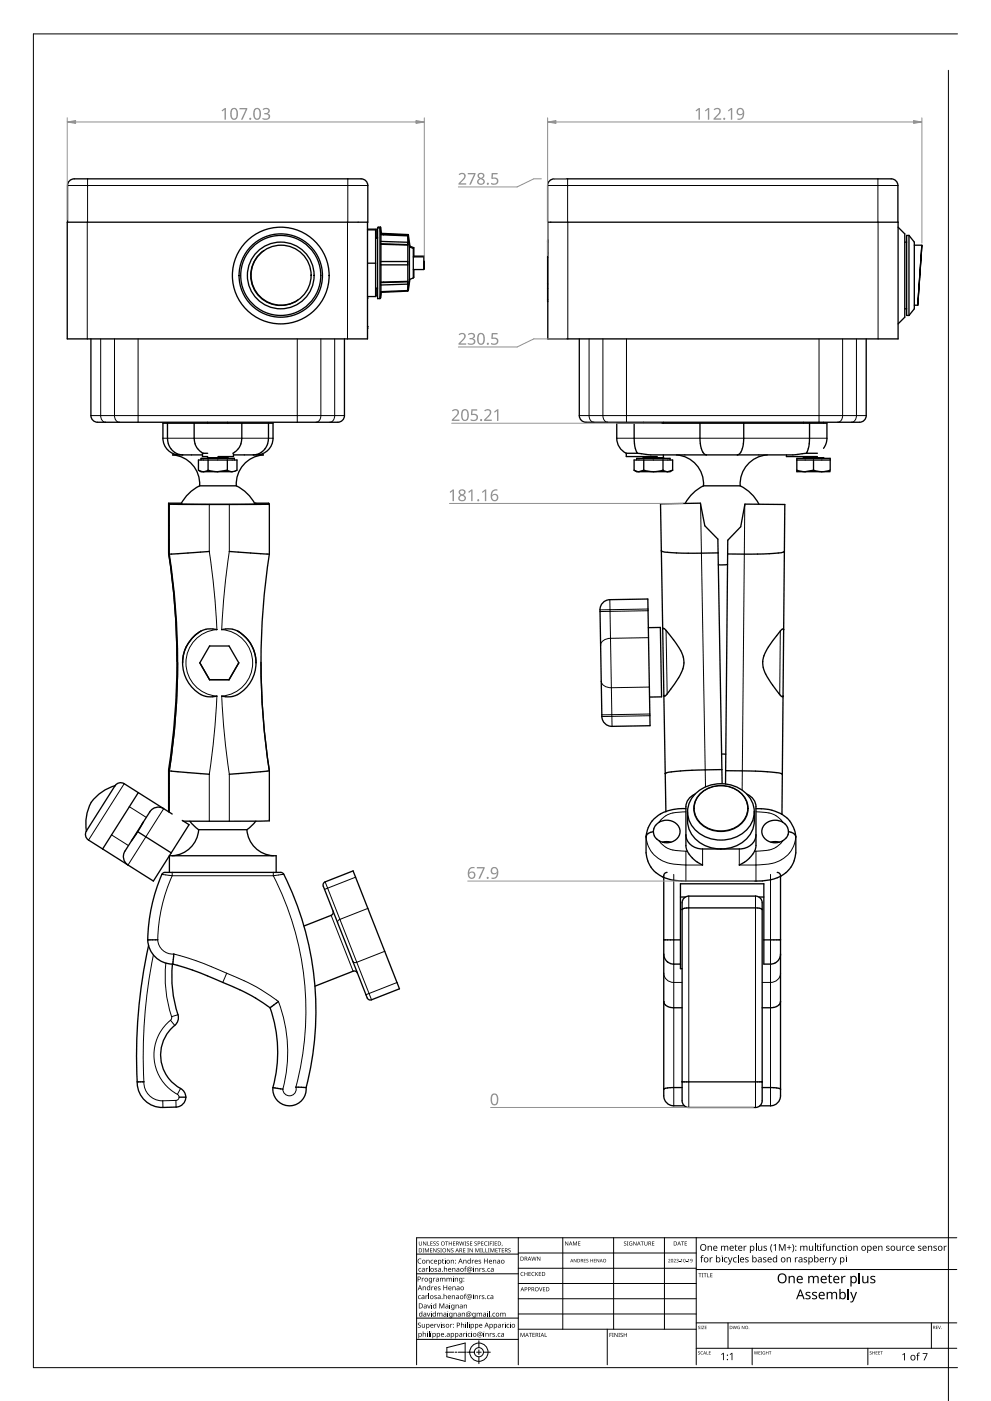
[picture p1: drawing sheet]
<svg xmlns="http://www.w3.org/2000/svg" width="297mm" height="420mm" viewBox="0 0 297 420" stroke-linecap="round" stroke-linejoin="round" font-family="sans-serif">
<g fill="none" stroke="#000" stroke-width=".4">
<path d="M20.2 66.6v-11a2 2 0 0 1 2-2h86a2 2 0 0 1 2 2v11h-90v35h90v-35M79.1 75.1a9 9 0 0 0-2.4 12.6 9 9 0 0 0 12.6 2.3M110.2 68.9h2.4v20h-2.4M110.2 78.9h2.4M110.2 68.7h2.6v2.7M112.6 71.4h.6M112.8 71.2h.4M113.9 68.3h-.7v21.2h.7M113.9 68.3l.3 2.1M113.9 68.3v21.2M114.1 68.1l.2 2.1M114.1 68.1h-.8v.2"/>
<path d="M114.1 68.1v1.5M114.2 73.1l8 .3zM114.2 70.2l8.2 .3M114.2 70.4l8 .3M114.2 70.4v2M114.2 73.2v5.3M114.2 79.4v5.3M114.3 70l8.1 .3v.2M114.3 70.2h.1M122.2 70.7h.1M122.2 70.6v.1M122.2 78.4h-8v1h8"/>
<path d="M122.2 72.7l-8-.3v.7M122.2 70.7v16.4M122.2 70.7l.5 3.4M122.4 70.5h.1M122.4 70.5l.5 3.3M122.4 70.5v1.4M122.7 74.1l1.2 .4v8.9l-1.2 .4M122.7 74.1v9.7M122.9 73.8l1.2 .5v2.7M122.9 73.8v.3M123.9 77h3.1v3.8h-3.1M124.1 76.8h3.1v3.8h-.2"/>
<path d="M164.2 66.6v35h105l-.1-46a2 2 0 0 0-2-2h-101a2 2 0 0 0-2 2v11h105.1M164.2 72v18.5M269.2 68.1l2 2v25l-2 2M271.2 72.6h.6M272.5 70.6h-.7v24h.7M272.5 70.6l1.6 2v20l-1.6 2M272.5 70.6v24M274.1 73.5h2.2M276.3 73.5l-1.2 18zM110.2 98.4h.1M110.2 97.9h.1M110.2 89.4h.1"/>
<path d="M112.6 86.4h.6M112.8 86.4v2.3h-.2M113.9 89.3h.2M114.1 88.3v1M114.2 84.8v.7l8-.3M114.2 84.6l8-.1zM114.2 87.5l-.3 2M114.2 85.5v2M114.3 87.7l-.2 1.6M122.2 87.1l-8 .4M122.2 87.1v.2l-8 .4M122.2 87.1h.1"/>
<path d="M122.4 86.9l-.2 .2M122.4 86.9h-.1M122.4 86.9h.1M122.4 86v.9M122.7 83.8l-.5 3.3M122.9 83.8l-.5 3.1M124.1 80.8v2.4h-.2M271.2 92.6h.6M274.1 91.5h1M27.2 101.6v23a2 2 0 0 0 2 2h72a2 2 0 0 0 2-2v-23M173.6 101.6v23a2 2 0 0 0 2 2h82a2 2 0 0 0 2-2v-23M50.2 126.9v4.5a4.8 4.8 0 0 0 4.6 5"/>
<path d="M53.8 136.4a5 5 0 0 1-5-5v-4.5h33v4.5a5 5 0 0 1-5 5M58.2 126.9v4.5a5 5 0 0 0 2.7 4.5M60.3 138v-.5h10v.5M60.7 136.4h-9a8.7 8.7 0 0 1 8.1 9.3M60.7 136.1v.8h1.6M60.7 136.1h.1M60.9 135.9h1.4M60.9 135.9l-.2 .2M62.3 137.2l-.3 .3M62.3 126.6v.3M62.4 138v3M68.1 138v3"/>
<path d="M68.3 136.9l.2 .6M68.3 126.6v.3M70 136.4h9a8.7 8.7 0 0 0-8.2 9.3M70 136.1v.8h-4.7M72.5 126.9v4.5a5 5 0 0 1-2.7 4.5M80.5 126.9v4.5a4.8 4.8 0 0 1-4.6 5M187.7 135.9v1h9.3M187.7 135.9h3.3M190.1 126.9l.1 6.2 .2 1.4 .6 1.4M190.8 138v-.5h10v.5M191 135.9l4.1 .5h42.6l4-.5M192.8 136.9l-.2 .6"/>
<path d="M192.8 126.6v.3M193 138v3M198.7 138v3M198.8 136.4v.8l.3 .3M198.8 126.6v.3M202.7 136.4a8.7 8.7 0 0 1 8.2 9.3M209.8 126.9v5.4l.4 2.2a2.17 2.17 0 0 0 1.5 1.9M221 136.4h.1M222.9 126.9v5.4l-.4 2.2a2.45 2.45 0 0 1-1.5 1.9M230 136.4a8.7 8.7 0 0 0-8.1 9.3M235.7 136.4v.5h9.3M238.8 138h10"/>
<path d="M240.8 136.9l-.2 .6M240.8 126.6v.3M241.7 135.9h3.3M242.6 126.9v6.2l-.3 1.4-.6 1.4M243.8 138v3M246.8 137.2l.3 .3M246.8 134.5l.6-1 .4-1.5 .1-5.1h-63v4.5a5 5 0 0 0 2.8 4.5M246.8 126.6v.3M50.5 157.7h.2M50.7 151.2v15M50.7 151.2h30M50.7 151.2h26.1"/>
<path d="M54.4 150.9h-3.9v15a212.4 212.4 0 0 1 2.5 32.5M59.5 141v-3h11.5v3l-1.4 .5M59.5 141l.8 .5h9.3M59.8 145.7a12.5 12.5 0 0 0-5.6 5.5M59.8 145.7h11M62.4 141a2.56 2.56 0 0 1-2.9 0M68.1 141l1.5 .5M68.1 141l-2.8 .5-2.9-.5M70.8 145.7a12.5 12.5 0 0 1 5.6 5.5M76.6 150.9h-.3M76.6 150.9l.2 .3M76.6 150.9h3.9v.3"/>
<path d="M76.8 151.2h3.9M80.7 151.2v15M190.1 141v-3h11.5v3M190.1 141l.7 .5h10l.8-.5M193 141l2.8 .5M193 141a2.56 2.56 0 0 1-2.6 .2l-.3-.2M198.7 141l-2.9 .5M201.6 141a2.56 2.56 0 0 1-2.9 0M210.9 145.7a12.5 12.5 0 0 0-5.5 5.3M210.9 145.7h11M221.9 145.7a12.5 12.5 0 0 1 5.6 5.5M243.8 141l-2.5 .5-2.5-.5"/>
<path d="M243.8 141a7.2 7.2 0 0 0 5 0v-3.5h-10v4h10M50.5 165.8a212.4 212.4 0 0 1 0 65v12.7M50.5 161.7h.2M50.7 166.2a212.5 212.5 0 0 1 0 65l12 1M62.7 165.4l-12 .8M68.7 165.4l12 .8M80.7 166.2a212.5 212.5 0 0 0 0 65l-12 1M198.2 165.2h.1M198.2 165.2a28.1 28.1 0 0 0 8.1 .7l8.9-.1M198.2 165.2l-.2-14.1 11.9-.2 1.4 6.8 3.9 4 1.2 69.1M198.2 165.2l.8 43.4M218.1 169.3l-2.8 .1"/>
<path d="M235.1 165.4a28.1 28.1 0 0 1-8 .8l-9-.1M235.1 165.4h.1M53.2 198.6a212.5 212.5 0 0 1-2.5 32.5v12.5M60.2 189.3a10.9 10.9 0 0 0-5.5 9.5M60.2 189.3a10.9 10.9 0 0 0-5.5 10.2 10.9 10.9 0 0 0 7 9.4l1.7 .1 1.6-.2M65 188.8l-1.2-.2a6 6 0 0 0-3.6 .7M66.5 188.8h.1M66.5 188.8l1.2-.2a6 6 0 0 1 3.5 .7M71.2 189.3a10.8 10.8 0 0 1 5.5 9.5M71.2 189.3a10.9 10.9 0 0 1 5.5 10.2 10.9 10.9 0 0 1-7 9.4l-1.6 .1-1.6-.2M78.2 198.6a212.5 212.5 0 0 0 2.5 32.5v15.1l-25.8 .1M180.9 180.5l1.2-.6 .7-.1 11.4-.2 .6 38-11.3 .2a3 3 0 0 1-3.1-2.9l-.6-32a2.99 2.99 0 0 1 1.1-2.4z"/>
<path d="M194.3 188.2h3.6l.4 20.8-3.6 .1M198.6 188.6h.1M198.6 188.6v-.1a1.48 1.48 0 0 1 1.5 1.1 18.3 18.3 0 0 1 4.9 8.5 11.8 11.8 0 0 1-3.3 7.7l-1.2 1.7a1.53 1.53 0 0 1-1.5 1.2v-.1M234.9 188.8v-.1a.98 .98 0 0 0-1.3 .9 20.2 20.2 0 0 0-4.9 8.5 9.5 9.5 0 0 0 2.5 6.8l2.4 3.3a.73 .73 0 0 0 1.1 .6M234.9 188.8h.1M62.8 203.8h.1M62.8 203.8h5.9M66.5 208.8h.1M68.7 203.8l2.9-5-2.9-5.1h-5.9l-2.9 5.1 2.9 5M68.7 203.8h.1M199 208.6l.6 34.9M199 208.6h.1"/>
<path d="M234.7 208.8h.1M34.6 235.6a12.1 12.1 0 0 0-8 6.7 13.6 13.6 0 0 0-.7 7M41.5 237.7l-10.7 16.9M50.5 239.1h.2M50.5 234.9h.2M199.4 232h.1M208.3 238.2l-.7 .3a4.1 4.1 0 0 0-2 3.4v11.7a7.9 7.9 0 0 0 5 5.8M208.6 237.9a10.9 10.9 0 0 1 16.8 2.5 8.1 8.1 0 0 1-5.7 11 10.4 10.4 0 0 1-13.3-5.8 7.5 7.5 0 0 1 2.2-7.7zM209.9 238a8.9 8.9 0 0 1 13.6 1.6 6.7 6.7 0 0 1-5.1 9.5 8.2 8.2 0 0 1-10.4-5.6 6.2 6.2 0 0 1 1.9-5.5zM216.3 226.1l1.2 .1M216.4 230.8l-9 .2a35.4 35.4 0 0 0-7.9 .9l-.1 .1M216.4 230.8v4.1"/>
<path d="M217.5 235.1l.6-73.1 3.9-4 1.3-6.8 11.9 .1-.8 92.9M217.5 231.1l9 .2a35.4 35.4 0 0 1 7.9 .8l.1 .1M223.9 238.2l.6 .3a4.1 4.1 0 0 1 2.1 3.4v11.7a7.9 7.9 0 0 1-5 5.8M234.5 232.2h.1M41.3 249.4l10 6.4M41.3 249.4l-1.9 2.8M42.9 246.6l-1.6 2.8M49.1 242.5a3 3 0 0 0-4.2 .9l-7.5 11.9a3 3 0 0 0 1 4.1M51.6 244.1l-14.4-9.1a2 2 0 0 0-2.7 .7l-8.6 13.5a2 2 0 0 0 .6 2.7l19.5 12.3 5.3-8.4M54.6 246l2.1 1.3-5.4 8.5M56.9 246.3l2.6 2.5M59.5 248.8a8.4 8.4 0 0 1-7.9 7.8"/>
<path d="M59.5 248.8h14.5M74 248.8a8.4 8.4 0 0 0 7.9 7.8M76.7 246.3l-2.7 2.5M193.6 251v4.8a8.9 8.9 0 0 0 8.3 8.2l2.5 .2h22.2l4.3-.3a8.9 8.9 0 0 0 7.6-8.1v-4.8M195.8 249.4l-.7 .2a1.76 1.76 0 0 0-1.5 1.4M196.7 247.3a4.3 4.3 0 0 1 7.1 1.4 3.9 3.9 0 0 1-5.8 3.7 3.1 3.1 0 0 1-1.3-5.1zM201.1 252.6l-1.3-.2-1.2 .2M205.6 242.5a11.1 11.1 0 0 0-10.9 4.9l-.7 1.7-.4 1.9M206.1 243.5a9.1 9.1 0 0 0 2.5 8.3 10.9 10.9 0 0 0 16.8-2.6 10.8 10.8 0 0 0 .7-5.7M210.6 259.4h.1M221.6 259.4h.1M226.6 250.4a4.6 4.6 0 0 1-5 4.2h-11a4.7 4.7 0 0 1-5-4.2"/>
<path d="M226.6 242.5a14.3 14.3 0 0 1 7 1.3l.8 .4M229.5 247a4 4 0 0 1 4.3-.9 4 4 0 0 1 2.5 3.6 4.1 4.1 0 0 1-4.1 3.1 4.1 4.1 0 0 1-3.9-3.4 3.1 3.1 0 0 1 1.2-2.4zM231.1 252.6l1.2-.2 1.3 .2M234.4 244.2l1.8 1.4 1 1.4 .9 1.9 .4 2.1M236.3 249.4l.8 .2a1.76 1.76 0 0 1 1.4 1.4M50.8 261.6v-5h32v5M97.1 264.7l8.7-3.5 13.9 35.3-8.3 3.3a1 1 0 0 1-1.3-.5l-13.2-33.5zM99.8 273.2a1 1 0 0 1-.5 1.3l-8.2 3.2M200 261.6a1 1 0 0 0-1 1v66a3 3 0 0 0 3 3h3.1M204 269h1.4M204.5 272.8l.5-.4 1.5-.1h20l1.4 .1 .6 .4M204.5 272.8h.1"/>
<path d="M205 269.3l1.5-.6h20a2 2 0 0 1 2 2v59.4a2 2 0 0 1-2 2h-20a2 2 0 0 1-2-2v-59.4zM227.5 269h1.5M228.5 272.8h.1M233 261.6a1 1 0 0 1 1 1v66a3 3 0 0 1-3 3h-3.2M44.3 281.9a7.5 7.5 0 0 0 7.5 7.2M44.3 281.9a48 48 0 0 1 4.6-20.1l.5-.2 35.3 .2a90.6 90.6 0 0 1 7.1 64.4M44.5 283.6a153.7 153.7 0 0 0-3.4 40.9M47.3 281.8l-3 .1M51.7 289.1a38.3 38.3 0 0 0 1.8 15.8 3.8 3.8 0 0 1-2.1 3.5 11.5 11.5 0 0 0 3.2 18.3l.9 1.3 .2 1M51.8 289.1l6.5 2.1 8.5 3.4a58.1 58.1 0 0 1 14.1 7.6M52.1 286.1l-.3 3M107.1 291.8a1 1 0 0 0-1.3-.5l-11.4 4.5"/>
<path d="M199 286.1a3 3 0 0 0 3 3h2M199 281.8h.1M199 281.8l5 .1M234 281.8l-5 .1M234 286.1a3 3 0 0 1-3 3h-2v-24.1h-25v25.5h.5M234 281.8h.1M80.9 302.2a39.9 39.9 0 0 1 .9 24M83.4 300.4l-2.5 1.8M83.5 300.4h-.1M199 300.4h.1M199 300.4a2.59 2.59 0 0 0 3 1.8h2.5M234 300.4a2.59 2.59 0 0 1-3 1.8h-2.5"/>
<path d="M234 300.4h.1M41.1 324.5a7.5 7.5 0 0 0 7.7 7.6l4-.1a3 3 0 0 0 2.9-3M43.1 324.4l-2 .1M53.7 329h2M81.8 326.2l3 .4M81.8 326.2a5 5 0 0 0 5 5.4 5 5 0 0 0 5-5.4M84.8 326.6h.1M88.7 326l3.1 .2M88.7 326h.1M199 326.6h.1M204.5 326.2h-3.8l-1.7 .4M204.5 324.4h.1"/>
<path d="M204.5 324.4h24M228.5 326.2h3.7l1.8 .4M228.5 324.4h.1M234 326.6h.1"/>
<circle cx="84.1" cy="82.6" r="12"/>
<circle cx="84.1" cy="82.6" r="10"/>
<circle cx="84.2" cy="82.6" r="14.5"/>
<circle cx="84.2" cy="82.6" r="12.5"/>
<circle cx="84.3" cy="82.5" r="9"/>
</g>
<g fill="none" stroke="#000" stroke-width=".3">
<path d="M20.2 55.6h90M26.2 53.6v13M104.2 53.6v13M164.1 55.6h105M170.1 53.6v13M263.1 53.6l.1 48M26.2 66.6v35M104.2 66.6v35M164.1 77.3h.1M164.1 75.9h.1M164.1 72.6h.1M170.2 66.6v35"/>
<path d="M164.1 86.6h.1M164.1 85.1h.1M164.1 89.9h.1M30.2 101.6v23l.2 1a1.41 1.41 0 0 0 1.2 1M34.3 101.6v23l.2 1a1.41 1.41 0 0 0 1.2 1M41.4 101.6v25M89.1 101.6v25M96.2 101.6v23l-.2 1a1.41 1.41 0 0 1-1.2 1M100.3 101.6v23l-.2 1a1.41 1.41 0 0 1-1.2 1M176.6 101.6v23l.2 1a1.41 1.41 0 0 0 1.2 1M180.7 101.6v23l.2 1a1.41 1.41 0 0 0 1.2 1M187.8 101.6v25"/>
<path d="M245.5 101.6v25M252.6 101.6v23l-.2 1a1.41 1.41 0 0 1-1.2 1M256.7 101.6v23l-.2 1a1.41 1.41 0 0 1-1.2 1M27.2 124.6h76M48.8 131.4h33M62.3 137.2h6M173.6 124.6h86M184.9 131.4h63M192.8 137.2h6M240.8 137.2h6M62.7 151.3v14.1l1.4 10.9 .9 12.5a10 10 0 0 0-9.3 10 10 10 0 0 0 9.3 10l-.7 10.9-1.6 12.5v14.1M68.7 151.3v14.1l-1.5 12.5-.7 10.9a10 10 0 0 1 9.2 10 10 10 0 0 1-9.2 10l.9 12.5 1.3 10.9v14.1"/>
<path d="M210 151.1l1.5 84.9M223.2 151.4l-.8 85.6M182.8 179.8l.2 11.6M183 191.4l-1.3 .3a2.21 2.21 0 0 0-1.7 1.8M183 191.4l.5 26.4M194.2 182.6l-14.4 .3M194.2 183.2l-14.3 .2M194.4 191.2l-11.4 .2M199.6 189.1l.4 19M233.9 189.3l-.2 19M180.2 204.3a2.58 2.58 0 0 0 3 1.9l11.4-.2M194.8 214.1l-14.4 .3"/>
<path d="M194.8 214.6l-14.4 .3M37.2 235l-10.7 16.9M210.1 238a8.7 8.7 0 0 1 13.7 2.5 6.9 6.9 0 0 1-6.5 8.6 7.7 7.7 0 0 1-9.2-6.7 6.1 6.1 0 0 1 2-4.4zM33.4 250.4l5.1 3.2M38.8 241.9l5.1 3.2M49.1 242.5l-10.7 16.9M193.6 251a9.2 9.2 0 0 0 9.8 8.3l7.2 .1v-4.8M197.6 252.2a7.2 7.2 0 0 0 6.6 3l1.4 .1M205.6 243.4l-1.4 .1a7.2 7.2 0 0 0-6.6 3.1M205.6 255.3h.4M205.6 255.3v8.9M226.2 255.3h.4"/>
<path d="M226.6 243.4l1.4 .1a7.2 7.2 0 0 1 6.6 3.1M226.6 255.3v8.9M234.6 252.2a7.2 7.2 0 0 1-6.6 3l-1.4 .1M238.5 251a9.2 9.2 0 0 1-9.8 8.3l-7.1 .1v-4.8M48.5 262.2l3.1 .4M51.6 262.6a46.7 46.7 0 0 0-4.2 20 4.8 4.8 0 0 0 5 3.6l7 2.1 8.5 3.6M51.6 262.6h30.3M51.6 261.6v1M81.9 261.6v1M81.9 262.6a89.5 89.5 0 0 1 6.8 63.6 2 2 0 0 1-1.7 2.4 2 2 0 0 1-2.2-2 42 42 0 0 0-1.5-26.4 58.8 58.8 0 0 0-15.4-8.3M85 262.2l-3.1 .4M85.1 262.2h-.1"/>
<path d="M97.5 264.5l13.9 35.3M99.3 274.5l6.5 16.8M106.6 263.1l-9.3 3.6M110.3 272.4l-8.4 3.3a.88 .88 0 0 0-.7 1M202 262.2v69.4M206.5 268.7v63.4M226.5 268.7v63.4M231 262.2v69.4M46 286.4a145.2 145.2 0 0 0-2.7 39.8 5.5 5.5 0 0 0 5.5 3.9M49.7 288.7a38.6 38.6 0 0 0 1.7 16.2M67.9 291.9l-1.1 2.7M115.3 285.3l-8.4 3.3a.88 .88 0 0 1-1.1-.2"/>
<path d="M119 294.7l-9.3 3.6M199 291.9a2.87 2.87 0 0 0 3 2.7h2.5M234 291.9a2.87 2.87 0 0 1-3 2.7h-2.5M51.1 306l1.3 1.5M51.1 306a13.4 13.4 0 0 0 2.1 22.2M51.4 304.9v.6l-.3 .5M53.3 304.3l-1.9 .6M48.8 330.1v2M52.7 330l-3.9 .1M52.7 330l.1 2M53.2 328.2a.96 .96 0 0 1 .5 1.1 .96 .96 0 0 1-1 .7M54.1 326.4l-.9 1.8"/>
</g>
<g fill="none" stroke="#000" stroke-width=".3">
<path d="M124.9 376.1h30.4M155.3 371.2v38.1M155.3 375.8h53.4M168.7 371.2v27.4M183.9 371.2v27.4M199.2 371.2v27.4M208.7 371.2v38.1M286.8 371.2h-161.9v38.1M124.9 395.3h30.4M124.9 382h30.5M155.3 380.3h53.4M155.3 384.9h53.4"/>
<path d="M155.3 389.5h53.4M155.3 394.1h53.4M155.3 398.6h53.4M182 398.6v10.7M208.7 396.7h78.1M208.7 380.7h78.1M218.2 396.7v7.6M279.2 396.7v7.6M124.9 401.7h30.4M133.6 405.5h2.4M133.9 404.2l5.5-1.4v5.5l-5.5-1.4zM136.4 405.5h.6"/>
<path d="M137.4 405.5h2.4M140.1 405.5h2.1M142.9 405.5h1.3M143.5 402.1v2.1M143.5 404.8v1.4M143.5 406.9v2.1M144.9 405.5h2.1M208.7 404.3h78.1M225.5 404.3v5M260.1 404.3v5"/>
<circle cx="143.5" cy="405.5" r="1.37"/>
<circle cx="143.5" cy="405.5" r="2.74"/>
</g>
<g fill="#000">
<path d="M125.5 372.3h.2v.8a.32 .32 0 0 0 .3 .3 .32 .32 0 0 0 .3-.3v-.8l.2 .8a.47 .47 0 0 1-.5 .5 .47 .47 0 0 1-.5-.5zM126.7 374.4h.4v1.2h-.4zM126.8 372.3l.8 1 .2-1v1.2l-.9-1-.1 1zM127.4 374.4h.2l.4 1 .3-1h.3v1.2l-.2-1.1-.5 1.1-.4-1.1-.1 1.1zM128.1 372.3h.1v1.1l.6 .1h-.7zM128.9 374.4h.7l-.5 .1v.4h.4l-.4 .1v.4l.5 .2h-.7zM129 372.3h.7l-.6 .2v.3h.5l-.5 .2v.4l.6 .1h-.7zM129.9 372.4l.4-.1 .2 .2a.3 .3 0 0 0-.4-.1 .3 .3 0 0 0 0 .4 .3 .3 0 0 0 .4 .1 .38 .38 0 0 1-.1 .6 .38 .38 0 0 1-.5-.2 .29 .29 0 0 0 .4 .2 .29 .29 0 0 0 0-.5l-.4-.2zM129.8 374.4l.9 1 .1-1v1.2l-.8-1-.2 1zM130.9 372.4l.4-.1 .2 .2a.3 .3 0 0 0-.4-.1 .3 .3 0 0 0-.1 .4 .3 .3 0 0 0 .4 .1 .38 .38 0 0 1 0 .6 .38 .38 0 0 1-.6-.2 .29 .29 0 0 0 .4 .2 .29 .29 0 0 0 .1-.5l-.5-.2zM131.1 374.5l.5-.1 .2 .1a.3 .3 0 0 0-.5 0 .3 .3 0 0 0 0 .4 .3 .3 0 0 0 .4 .1 .38 .38 0 0 1-.1 .6 .38 .38 0 0 1-.5-.2 .29 .29 0 0 0 .4 .1 .29 .29 0 0 0 0-.4l-.4-.3zM132 374.4h.4v1.2h-.4z"/>
<path d="M133.4 372.3h.9l-.3 .2v1h-.2v-1zM134 374.4l.8 1 .1-1v1.2l-.8-1-.1 1zM134.5 372.3l.2 .5h.6l.1-.5v1.2l-.1-.5h-.6l-.2 .5zM135.3 374.5l.4-.1 .2 .1a.3 .3 0 0 0-.4 0 .3 .3 0 0 0-.1 .4 .3 .3 0 0 0 .4 .1 .38 .38 0 0 1 0 .6 .38 .38 0 0 1-.6-.2 .29 .29 0 0 0 .4 .1 .29 .29 0 0 0 .1-.4l-.5-.3zM135.8 372.3h.7l-.6 .2v.3h.5l-.5 .2v.4l.6 .1h-.7zM137.6 372.3l.4 1 .3-1 .5 1 .4-1-.3 1.2-.5-1-.4 1zM138.8 374.4h.7l-.6 .1v.4h.5l-.5 .1v.4l.6 .2h-.7zM139.3 372.3h.4v1.2h-.4zM140.1 374.4h.4v1.2h-.4zM139.9 372.4l.5-.1 .2 .2a.3 .3 0 0 0-.5-.1 .3 .3 0 0 0 0 .4 .3 .3 0 0 0 .4 .1 .38 .38 0 0 1-.1 .6 .38 .38 0 0 1-.5-.2 .29 .29 0 0 0 .4 .2 .29 .29 0 0 0 0-.5l-.4-.2zM140.9 372.3h.7l-.6 .2v.3h.5l-.5 .2v.4l.6 .1h-.7zM140.8 374.4l.8 1 .1-1v1.2l-.8-1-.1 1z"/>
<path d="M142.3 372.4l.4-.1 .2 .2a.3 .3 0 0 0-.4-.1 .3 .3 0 0 0-.1 .4 .3 .3 0 0 0 .4 .1 .38 .38 0 0 1 0 .6 .38 .38 0 0 1-.6-.2 .29 .29 0 0 0 .4 .2 .29 .29 0 0 0 .1-.5l-.5-.2zM142.5 374.4h.2l.4 1 .4-1h.2v1.2l-.1-1.1-.6 1.1-.4-1.1-.1 1.1zM143.9 374.4h.5v1.2h-.5zM144.6 374.4h.2v1l.5 .2h-.7zM144.2 372.3h.7l-.5 .2v.3h.5l-.5 .2v.4l.5 .1h-.7zM145.5 374.4h.2v1l.5 .2h-.7zM145.3 372.5l.4-.2 .3 .2a.49 .49 0 0 0-.7 .4 .49 .49 0 0 0 .7 .5 .57 .57 0 0 1-.8-.1 .57 .57 0 0 1 .1-.8zM146.1 372.3h.5v1.2h-.5zM146.3 374.4h.4v1.2h-.4zM146.8 372.3h.7l-.5 .2v.4h.5l-.5 .1v.5h-.2zM147 374.4h.2l.4 1 .4-1h.2v1.2l-.2-1.1-.5 1.1-.4-1.1-.1 1.1zM147.6 372.3h.4v1.2h-.4z"/>
<path d="M148.3 372.3h.7l-.6 .2v.3h.5l-.5 .2v.4l.6 .1h-.7zM148.5 374.4h.7l-.5 .1v.4h.5l-.5 .1v.4l.5 .2h-.7zM149.3 374.4h.9l-.4 .1v1.1h-.1v-1.1zM150.5 373.3l.1 .1-.2 .4zM150.4 374.4h.7l-.5 .1v.4h.4l-.4 .1v.4l.5 .2h-.7zM152.4 374.5l.4-.1 .2 .1a.3 .3 0 0 0-.4 0 .3 .3 0 0 0-.1 .4 .3 .3 0 0 0 .4 .1 .38 .38 0 0 1 0 .6 .38 .38 0 0 1-.6-.2 .29 .29 0 0 0 .5 .1 .29 .29 0 0 0 0-.4l-.4-.3zM159.3 376.9l.4 1 .2-1 .5 1 .4-1-.3 1.2-.5-1-.4 1zM161 376.9l.8 1 .2-1v1.2l-.9-1-.1 1zM169.4 372.3l.8 1 .1-1v1.2l-.8-1-.1 1zM171.7 372.3h.3l.3 1 .4-1h.3v1.2l-.2-1-.5 1-.4-1-.2 1zM172 377.6l.7 .8 .1-.8v1l-.7-.9-.1 .9zM173.3 372.3h.7l-.6 .1v.4h.5l-.5 .2v.4l.6 .1h-.7z"/>
<path d="M175 377.6h.6l-.5 .1v.3h.4l-.4 .1v.4l.5 .1h-.6zM175.8 377.6h.5l-.4 .1 .1 .3a.33 .33 0 0 1 .3 .5 .33 .33 0 0 1-.6-.1 .25 .25 0 0 0 .4 .1 .25 .25 0 0 0 0-.3l-.3-.3zM176.9 377.6l.2 .4h.5l.1-.4v1l-.1-.5h-.5l-.2 .5zM178 377.6h.6l-.5 .1v.3h.4l-.4 .1v.4l.5 .1h-.6zM178.8 377.6l.7 .8 .1-.8v1l-.7-.9-.1 .9zM187.1 372.4l.4-.1 .2 .2a.3 .3 0 0 0-.4-.1 .3 .3 0 0 0-.1 .4 .3 .3 0 0 0 .4 .1 .38 .38 0 0 1 0 .6 .38 .38 0 0 1-.6-.2 .29 .29 0 0 0 .4 .2 .29 .29 0 0 0 .1-.5l-.5-.2zM187.9 372.3h.4v1.2h-.4zM188.7 372.5l.8-.1-.6 .1-.2 .4 .1 .4 .3 .1h.3v-.4l-.3-.1h.4v.6a.66 .66 0 0 1-.9-.1 .66 .66 0 0 1 .1-.9zM189.8 372.3l.8 1 .2-1v1.2l-.9-1-.1 1zM192 372.3h1l-.4 .2v1h-.2v-1zM193.1 372.3h.2v.8a.32 .32 0 0 0 .3 .3 .32 .32 0 0 0 .3-.3v-.8l.2 .8a.47 .47 0 0 1-.5 .4 .47 .47 0 0 1-.5-.4zM195.4 372.3h.7l-.5 .2v.3h.5l-.5 .2v.4l.5 .1h-.7z"/>
<path d="M200.3 377.7a.37 .37 0 0 1 .6 0 .37 .37 0 0 1-.3 .5l-.2 .3 .5 .1h-.6l.2-.4a.28 .28 0 0 0 .3-.4 .28 .28 0 0 0-.4-.1zM201.9 377.7a.37 .37 0 0 1 .6 0 .37 .37 0 0 1-.2 .5l-.2 .3 .5 .1h-.7l.3-.4a.28 .28 0 0 0 .3-.4 .28 .28 0 0 0-.5-.1zM202.7 377.6a.32 .32 0 0 1 .5-.1 .32 .32 0 0 1-.1 .5 .33 .33 0 0 1 .2 .6 .33 .33 0 0 1-.6-.2 .26 .26 0 0 0 .4 .1 .26 .26 0 0 0-.1-.4l-.1-.1 .3-.1v-.2zM203.5 378.1l.4 .1zM204.1 377.8l.3-.2v1l-.1-.9zM204.1 372.3h.9l-.3 .1v1.1h-.2v-1.1zM205.6 378.1l.4 .1zM205.2 372.3h.7l-.5 .1v.4h.5l-.5 .2v.4l.5 .1h-.7zM206.2 377.8l.3-.2v1l-.1-.9zM156.2 381.6l.4-.2 .3 .2a.49 .49 0 0 0-.7 .5 .49 .49 0 0 0 .7 .4 .57 .57 0 0 1-.8-.1 .57 .57 0 0 1 .1-.8zM157.2 381.5l.1 .5h.6l.2-.5v1.2l-.2-.6h-.6l-.1 .6zM158.4 381.5h.7l-.5 .1v.4h.5l-.5 .1v.4l.5 .2h-.7z"/>
<path d="M159.5 381.6l.4-.2 .3 .2a.49 .49 0 0 0-.7 .5 .49 .49 0 0 0 .7 .4 .57 .57 0 0 1-.8-.1 .57 .57 0 0 1 .1-.8zM160.4 381.5l.2 .6 .7-.6-.5 .5 .5 .7-.6-.6-.3 .6zM161.6 386l.5 1.1 .5-1.1-.5 1.2zM161.5 381.5h.7l-.5 .1v.4h.4l-.4 .1v.4l.5 .2h-.7zM162.7 386h.7l-.5 .2v.3h.5l-.5 .2v.4l.5 .1h-.7zM209.3 397.7h.5l-.4 .1 .2 .3a.31 .31 0 0 1 .2 .5 .32 .32 0 0 1-.6-.2 .23 .23 0 0 0 .4 .2 .23 .23 0 0 0 0-.4l-.3-.2zM209.4 381.8h.9l-.4 .2v1h-.2v-1zM210 397.6h.3v1h-.3zM210.4 381.8h.4v1.2h-.4zM210.4 397.6h.7l-.5 .9 .5 .1h-.7l.5-.9zM210.9 381.8h.9l-.4 .2v1h-.1v-1zM211.3 397.6h.5l-.4 .1v.3h.4l-.4 .1v.4l.4 .1h-.5z"/>
<path d="M212 381.8h.1v1.1l.6 .1h-.7zM212.9 381.8h.7l-.6 .2v.3h.5l-.5 .2v.4l.6 .1h-.7zM219.6 397.6l.4 .8 .2-.8 .3 .8 .4-.8-.3 1-.4-.8-.3 .8zM221.1 397.7h.7l-.6 .1-.1 .3 .4 .4h.1v-.3l-.2-.1h.4v.5l-.7-.2zM222.4 397.6l.6 .8 .1-.8v1l-.6-.8-.1 .8zM236.4 382.6h.3v.3a.83 .83 0 0 1 .9-.3 .83 .83 0 0 1 .6 .8v1.4h-.3v-1.4a.59 .59 0 0 0-.8-.5 .59 .59 0 0 0-.4 .8v1.1h-.3zM241.5 387.6l.6-.2 .8 .2-.1 .2-.4-.1a.39 .39 0 0 0-.6 .3 .39 .39 0 0 0 .5 .4 .7 .7 0 0 1 .7 .9 .7 .7 0 0 1-1.1 .4l-.5-.2v-.3l.6 .2a.42 .42 0 0 0 .6-.3 .42 .42 0 0 0-.5-.5l-.6-.4zM243.5 387.6l.5-.2 .9 .2-.1 .2-.5-.1a.39 .39 0 0 0-.6 .3 .39 .39 0 0 0 .6 .4 .7 .7 0 0 1 .6 .9 .7 .7 0 0 1-1 .4l-.5-.2v-.3l.5 .2a.42 .42 0 0 0 .7-.3 .42 .42 0 0 0-.5-.5l-.7-.4zM242.3 382.6h.2l.1 .3a.83 .83 0 0 1 1.4 .1 .78 .78 0 0 1 .8-.4 .78 .78 0 0 1 .6 .8v1.4h-.4v-1.4a.54 .54 0 0 0-.6-.5 .54 .54 0 0 0-.4 .7v1.2h-.4v-1.4a.55 .55 0 0 0-.6-.5 .55 .55 0 0 0-.4 .8v1.1h-.3zM248.6 382.1h.2v.5h.6v.3h-.6v1.3l.2 .4 .4-.1a.51 .51 0 0 1-.5 .4 .51 .51 0 0 1-.5-.4v-1.6h-.3v-.1l.3-.2zM247.8 387.4h.3v.3a.83 .83 0 0 1 1.4 .1 .78 .78 0 0 1 .9-.4 .78 .78 0 0 1 .5 .8v1.4h-.3v-1.4a.54 .54 0 0 0-.7-.5 .54 .54 0 0 0-.4 .7v1.2h-.3v-1.4a.55 .55 0 0 0-.7-.5 .55 .55 0 0 0-.4 .8v1.1h-.3zM252.2 382.6h.2l.1 .4 .4-.3 .5-.1v.4h-.5l-.3 .3-.1 1.5h-.3z"/>
<path d="M254.8 387.4h.4l.7 1.9 .6-1.9h.4l-1 2.7-.6 .5h-.4v-.3l.5-.1 .3-.6zM258.4 382.6h.4v1.5a.59 .59 0 0 0 .7 .5 .59 .59 0 0 0 .4-.8v-1.2h.4v2.2h-.3l-.1-.3a.84 .84 0 0 1-.9 .3 .84 .84 0 0 1-.6-.7zM261 382.8l.5-.2 .9 .2-.2 .2-.4-.1a.39 .39 0 0 0-.6 .3 .39 .39 0 0 0 .6 .4 .7 .7 0 0 1 .6 .9 .7 .7 0 0 1-1.1 .4l-.4-.2v-.3l.5 .2a.42 .42 0 0 0 .7-.3 .42 .42 0 0 0-.6-.5l-.6-.4zM280.6 397.6h.5l-.4 .1v.3h.4l-.4 .1v.4l.4 .1h-.5zM281.2 397.6l.4 .8 .4-.8-.4 1zM156 399.7h.3l.3 1 .4-1h.2v1.3l-.1-1.1-.5 1.1-.4-1.1-.2 1.1zM158.5 399.7h.9l-.4 .2v1.1h-.1v-1.1zM159.6 399.7h.7l-.5 .2v.3h.5l-.5 .2v.4l.5 .2h-.7zM161.5 399.7h.4v1.3h-.4zM163.3 399.7h.1v1.1l.6 .2h-.7zM182.7 399.7h.7l-.6 .2v.4h.5l-.5 .1v.6h-.1zM183.5 399.7h.4v1.3h-.4z"/>
<path d="M184.2 399.7l.8 1.1 .1-1.1v1.3l-.8-1-.1 1zM185.4 399.7h.4v1.3h-.4zM186 399.9l.4-.2 .2 .2a.3 .3 0 0 0-.4 0 .3 .3 0 0 0-.1 .4 .3 .3 0 0 0 .4 .1 .38 .38 0 0 1 0 .6 .38 .38 0 0 1-.6-.2 .29 .29 0 0 0 .5 .1 .29 .29 0 0 0 0-.4l-.4-.3zM187 399.7l.1 .6h.6l.2-.6v1.3l-.2-.6h-.6l-.1 .6zM209.3 405.3h.5l-.4 .1 .2 .3a.31 .31 0 0 1 .2 .5 .31 .31 0 0 1-.6-.1 .23 .23 0 0 0 .4 .1 .23 .23 0 0 0 0-.4l-.3-.2zM210.1 405.4h.5a.39 .39 0 0 0-.5 .4 .39 .39 0 0 0 .6 .3h-.6zM211.8 405.2l.1 .9 .4 .1h-.5zM212.5 405.2h.5l-.4 .1v.4h.4l-.4 .1v.3l.4 .1h-.5zM216.2 406.2l.8-.5v2.2h-.3v-1.9l-.4 .4zM218.7 406.2l.8-.5v2.2h-.2v-1.9l-.4 .4zM226 405.2l.3 .9 .2-.9 .4 .9 .3-.9-.2 1-.4-.8-.3 .8zM227.4 405.2h.5l-.4 .1v.4h.4l-.4 .1v.3l.4 .1h-.5z"/>
<path d="M228.1 405.2h.3v1h-.3zM228.7 405.4l.6-.1-.5 .1-.1 .3 .3 .4h.2v-.3l-.2-.1h.4v.5l-.8-.1zM229.6 405.2l.1 .5h.5l.1-.5v1l-.1-.4h-.5l-.1 .4zM230.5 405.2h.7l-.3 .1v.9l-.1-.9zM260.7 405.3h.6l-.5 .1 .2 .3a.31 .31 0 0 1 .2 .5 .31 .31 0 0 1-.5-.1 .23 .23 0 0 0 .3 .1 .23 .23 0 0 0 0-.4l-.3-.2zM261.5 405.2l.1 .5h.5l.1-.5v1l-.1-.4h-.5l-.1 .4zM262.5 405.2h.5l-.4 .1v.4h.4l-.4 .1v.3l.4 .1h-.5zM263.2 405.2h.6l-.4 .1v.4h.4l-.4 .1v.3l.4 .1h-.6zM263.9 405.2h.7l-.3 .1v.9l-.1-.9zM270.4 406.3l.9-.5v2.2h-.3v-1.9l-.4 .3zM275 405.8l.8-.1-.6 .4v.2h.4v.2h-.4v1.5h-.3v-1.5h-.3zM276.6 405.8h1.4l-.9 2.2h-.3l.9-2h-1.1z"/>
<path d="M125.5 374.4l.9 .2 .1 .5-.2 .4-.8 .1zM125.7 374.5v.9h.4l.2-.7z"/>
<path d="M132.1 372.9a.61 .61 0 0 1 1.2 0 .61 .61 0 0 1-1.2 0zM132.3 372.9a.45 .45 0 0 0 .9 0 .45 .45 0 0 0-.9 0z"/>
<path d="M132.5 375a.61 .61 0 0 1 1.2 0 .61 .61 0 0 1-1.2 0zM132.7 375a.45 .45 0 0 0 .9 0 .45 .45 0 0 0-.9 0z"/>
<path d="M136.7 372.3h.4a.35 .35 0 0 1 .4 .3 .35 .35 0 0 1-.2 .4l.3 .5-.5-.5h-.2l-.2 .5zM136.9 372.5v.4h.2a.23 .23 0 0 0 .2-.2 .23 .23 0 0 0-.3-.2z"/>
<path d="M137 374.4l.6 1.2-.3-.4h-.5l-.3 .4zM137 374.5l-.2 .6h.4z"/>
<path d="M137.7 374.4h.4a.35 .35 0 0 1 .4 .2 .35 .35 0 0 1-.2 .4l.3 .6-.5-.5h-.2l-.2 .5zM137.9 374.5v.4h.2a.23 .23 0 0 0 .3-.2 .23 .23 0 0 0-.3-.2z"/>
<path d="M143.2 372.3h.3a.41 .41 0 0 1 .5 .5 .41 .41 0 0 1-.7 .3l-.1 .4zM143.3 372.4v.5a.29 .29 0 0 0 .5-.2 .29 .29 0 0 0-.5-.3z"/>
<path d="M149.2 372.3l.9 .3 .1 .5-.3 .3-.7 .1zM149.4 372.4v1h.4l.2-.7z"/>
<path d="M151.3 374.4h.4a.35 .35 0 0 1 .4 .2 .35 .35 0 0 1-.2 .4l.3 .6-.5-.5h-.2l-.2 .5zM151.5 374.5v.4h.2a.23 .23 0 0 0 .3-.2 .23 .23 0 0 0-.3-.2z"/>
<path d="M156 376.9l.9 .2 .1 .5-.3 .4-.7 .1zM156.2 377v1l.4-.1 .2-.7z"/>
<path d="M157.3 376.9h.3a.35 .35 0 0 1 .4 .2 .35 .35 0 0 1-.2 .4l.3 .6-.4-.5h-.3l-.1 .5zM157.4 377v.5h.2a.23 .23 0 0 0 .3-.3 .23 .23 0 0 0-.3-.2z"/>
<path d="M158.6 376.9l.6 1.2-.3-.4h-.4l-.3 .4zM158.7 377l-.2 .6h.4z"/>
<path d="M171 372.3l.6 1.2-.3-.4h-.5l-.3 .4zM171 372.5l-.2 .5h.4z"/>
<path d="M171.3 377.5l.5 1.1-.2-.3h-.4l-.3 .3zM171.4 377.7l-.2 .4h.3z"/>
<path d="M173.1 377.6l.7 .2-.1 .7-.6 .1zM173.2 377.7v.8l.3-.1 .2-.6z"/>
<path d="M174.1 377.6h.3a.29 .29 0 0 1 .3 .2 .29 .29 0 0 1-.1 .3l.2 .5-.4-.4h-.2l-.1 .4zM174.2 377.7v.3h.4v-.3z"/>
<path d="M180.1 377.5l.6 1.1-.3-.3h-.4l-.3 .3zM180.2 377.7l-.2 .4h.4z"/>
<path d="M180.7 378.1a.51 .51 0 0 1 1 0 .51 .51 0 0 1-1 0zM180.9 378.1a.38 .38 0 0 0 .7 0 .38 .38 0 0 0-.7 0z"/>
<path d="M191.4 372.3l.6 1.2-.3-.3h-.5l-.3 .3zM191.5 372.5l-.2 .5h.4z"/>
<path d="M194.4 372.3h.3a.35 .35 0 0 1 .4 .3 .35 .35 0 0 1-.2 .4l.3 .5-.4-.5h-.3l-.1 .5zM194.5 372.4v.5h.2a.23 .23 0 0 0 .3-.2 .23 .23 0 0 0-.3-.3z"/>
<path d="M201.2 377.6h.3l.2 .2-.2 .8-.4-.3zM201.3 377.7l-.1 .6a.24 .24 0 0 0 .4 .2 .24 .24 0 0 0 0-.4v-.4z"/>
<path d="M202 372.3l.8 .2 .1 .5-.2 .4-.7 .1zM202.1 372.4v1l.4-.1 .2-.6z"/>
<path d="M203.5 372.3l.6 1.2-.3-.4h-.5l-.3 .4zM203.6 372.5l-.2 .5h.4z"/>
<path d="M204.9 377.6h.4l.2 .2-.2 .8-.4-.3zM205 377.7v.6a.24 .24 0 0 0 .3 .2 .24 .24 0 0 0 .1-.4l-.1-.4z"/>
<path d="M207 377.6a.44 .44 0 0 1 .6 .5 .44 .44 0 0 1-.6 .4l.3-.1 .1-.3a.32 .32 0 0 1-.4 0 .32 .32 0 0 1 0-.5zM207 377.9a.25 .25 0 0 0 .5 0 .25 .25 0 0 0-.5 0z"/>
<path d="M156.5 386l.6 1.2-.3-.3h-.5l-.3 .3zM156.6 386.2l-.2 .5h.4z"/>
<path d="M157.3 386h.3a.41 .41 0 0 1 .4 .5 .41 .41 0 0 1-.6 .3l-.1 .4zM157.4 386.2v.4a.29 .29 0 0 0 .5-.2 .29 .29 0 0 0-.5-.2z"/>
<path d="M158.3 386h.3a.41 .41 0 0 1 .5 .5 .41 .41 0 0 1-.6 .3l-.2 .4zM158.5 386.2v.4a.29 .29 0 0 0 .4-.2 .29 .29 0 0 0-.4-.2z"/>
<path d="M159.3 386h.4a.35 .35 0 0 1 .4 .3 .35 .35 0 0 1-.2 .4l.3 .5-.5-.5h-.2l-.2 .5zM159.5 386.2v.4h.2a.23 .23 0 0 0 .2-.2 .23 .23 0 0 0-.2-.2z"/>
<path d="M160.2 386.6a.61 .61 0 0 1 1.2 0 .61 .61 0 0 1-1.2 0zM160.5 386.6a.45 .45 0 0 0 .9 0 .45 .45 0 0 0-.9 0z"/>
<path d="M162.4 381.5l.9 .2 .1 .5-.2 .4-.8 .1zM162.6 381.6v.9h.4l.2-.7z"/>
<path d="M163.7 386l.9 .3v.5l-.2 .4h-.7zM163.8 386.2v.9h.5l.1-.7z"/>
<path d="M218.7 397.6l.8 .2-.2 .7-.6 .1zM218.9 397.7v.8h.3l.2-.6z"/>
<path d="M223.3 398.1a.49 .49 0 0 1 .9 0 .49 .49 0 0 1-.9 0zM223.5 398.1a.36 .36 0 0 0 .7 0 .36 .36 0 0 0-.7 0z"/>
<path d="M233.4 382.3a1.42 1.42 0 0 1 2 .1 1.42 1.42 0 0 1-.1 2 1.42 1.42 0 0 1-2-.1l-.2-1.1zM233.8 382.4a1.22 1.22 0 0 0-.4 1.3 1.22 1.22 0 0 0 1 .9 1.13 1.13 0 0 0 1-1.5 1.13 1.13 0 0 0-1.6-.7z"/>
<path d="M239 382.9a.94 .94 0 0 1 1.2-.2 .94 .94 0 0 1 .4 1.1h-1.5a.83 .83 0 0 0 .5 .8 .83 .83 0 0 0 .9-.2v.3a1.19 1.19 0 0 1-1.5-.2 1.19 1.19 0 0 1 0-1.6zM239.3 383.1l-.1 .4h1.1l-.3-.6z"/>
<path d="M239.7 386.7h.4l1.1 2.9h-.4l-.3-.9h-1.2l-.3 .9h-.4zM239.9 387.1l-.5 1.3h1z"/>
<path d="M245.6 387.7a.94 .94 0 0 1 1.2-.2 .94 .94 0 0 1 .4 1.1h-1.5a.83 .83 0 0 0 .5 .8 .83 .83 0 0 0 .9-.2v.3a1.19 1.19 0 0 1-1.5-.2 1.19 1.19 0 0 1 0-1.6zM245.9 387.9l-.2 .4h1.1l-.3-.6z"/>
<path d="M246.2 382.9a.94 .94 0 0 1 1.2-.2 .94 .94 0 0 1 .4 1.1h-1.5a.83 .83 0 0 0 .5 .8 .83 .83 0 0 0 .9-.2v.3a1.19 1.19 0 0 1-1.5-.2 1.19 1.19 0 0 1 0-1.6zM246.5 383.1l-.2 .4h1.1l-.3-.6z"/>
<path d="M250 382.9a.94 .94 0 0 1 1.2-.2 .94 .94 0 0 1 .4 1.1h-1.5a.83 .83 0 0 0 .5 .8 .83 .83 0 0 0 .9-.2v.3a1.19 1.19 0 0 1-1.6-.2 1.19 1.19 0 0 1 .1-1.6zM250.3 383.1l-.2 .4h1.1l-.3-.6z"/>
<path d="M251.6 386.5h.4l-.1 1.2a.96 .96 0 0 1 1.3-.1 .96 .96 0 0 1 .3 1.2 .91 .91 0 0 1-.6 .8 .91 .91 0 0 1-1-.2v.2h-.3zM252.1 387.9a.81 .81 0 0 0-.2 1 .81 .81 0 0 0 1 .4 .8 .8 0 0 0 .3-1.1 .8 .8 0 0 0-1.1-.3z"/>
<path d="M254.9 382.6h.3v.3a.95 .95 0 0 1 1.3-.1 .95 .95 0 0 1 .3 1.2 .9 .9 0 0 1-.6 .8 .9 .9 0 0 1-1-.2l.1 1.2h-.4zM255.4 383.1a.8 .8 0 0 0-.2 1 .8 .8 0 0 0 1 .4 .8 .8 0 0 0 .3-1.1 .8 .8 0 0 0-1.1-.3z"/>
<path d="M279.7 397.6h.3a.28 .28 0 0 1 .3 .2 .28 .28 0 0 1-.2 .3l.3 .5-.4-.4h-.2l-.1 .4zM279.8 397.7v.4l.3-.1v-.2z"/>
<path d="M157.9 399.7l.6 1.3-.3-.4h-.5l-.3 .4zM157.9 399.9l-.1 .5h.3z"/>
<path d="M160.6 399.7h.3a.35 .35 0 0 1 .4 .3 .35 .35 0 0 1-.2 .4l.3 .6-.5-.6h-.2l-.1 .6zM160.7 399.9v.4h.2a.23 .23 0 0 0 .3-.2 .23 .23 0 0 0-.3-.2z"/>
<path d="M162.5 399.7l.6 1.3-.3-.4h-.5l-.3 .4zM162.6 399.9l-.2 .5h.4z"/>
<path d="M211.1 405.2l.5 1-.2-.3h-.4l-.2 .3zM211.2 405.4l-.2 .4h.4z"/>
<path d="M272.8 407.2a.81 .81 0 0 1 1.6 0 .81 .81 0 0 1-1.6 0zM273.4 406.6a.58 .58 0 0 0-.2 .9 .58 .58 0 0 0 .9-.1l-.1-.7z"/>
<circle cx="224.5" cy="398.5" r=".09"/>
<circle cx="282.2" cy="398.5" r=".09"/>
<circle cx="218" cy="407.7" r=".2"/>
<circle cx="218.1" cy="406.4" r=".2"/>
</g>
<path d="M254.3 386.5v3.1M257.6 381.7v3.1" fill="none" stroke="#000" stroke-width=".36"/>
<path d="M287 10.2h-277v400h277M284.3 21.1v399.1" fill="none" stroke="#000" stroke-width=".3"/>
<g fill="#000">
<path d="M125.4 377.6l.5-.2 .4 .1-.1 .2a.6 .6 0 0 0-.8 .5 .6 .6 0 0 0 .8 .5 .71 .71 0 0 1-1-.1 .71 .71 0 0 1 .2-1zM127.8 377.8l.2 .2a.43 .43 0 0 1 .5-.2 .43 .43 0 0 1 .3 .4v.7h-.2v-.7a.3 .3 0 0 0-.4-.2 .3 .3 0 0 0-.2 .4v.5h-.2zM129.2 378l.4-.2 .2 .2a.41 .41 0 0 0-.6 .4 .41 .41 0 0 0 .6 .3 .52 .52 0 0 1-.8 0 .52 .52 0 0 1 .2-.7zM132.7 377.6l.1 .2h.3l-.3 .2v.7l.3 .2-.5-.1-.2-.9zM133.3 377.8h.2v1.1h-.2zM135.1 377.8l.2 .2a.43 .43 0 0 1 .5-.2 .43 .43 0 0 1 .3 .4v.7h-.2v-.7a.3 .3 0 0 0-.4-.2 .3 .3 0 0 0-.2 .4v.5h-.2zM138.9 377.8l.1 .2a.43 .43 0 0 1 .5-.2 .43 .43 0 0 1 .3 .4v.7h-.2v-.7a.3 .3 0 0 0-.3-.2 .3 .3 0 0 0-.2 .4v.5h-.2zM141.5 377.8l.1 .2 .5-.2-.4 .4-.1 .7h-.1zM143.5 377.9h.7l-.5 .1v.2a.42 .42 0 0 1 .5 .2 .42 .42 0 0 1-.2 .6 .42 .42 0 0 1-.6-.3l.2 .1a.27 .27 0 0 0 .4 0 .27 .27 0 0 0 0-.4 .27 .27 0 0 0-.4 0zM145.1 377.4h.2v.7h.7v-.7h.2v1.5h-.2v-.7h-.7v.7h-.2zM147.8 377.8l.1 .2a.43 .43 0 0 1 .5-.2 .43 .43 0 0 1 .3 .4v.7h-.2v-.7a.3 .3 0 0 0-.3-.2 .3 .3 0 0 0-.2 .4v.5h-.2zM210.3 376.6l.6-.1-.5 .3v.3h.4v.2h-.4v1.3h-.3v-1.3h-.2z"/>
<path d="M212.1 373.6l.2 .2a.57 .57 0 0 1 .7-.2 .57 .57 0 0 1 .4 .5v1h-.3v-.9a.4 .4 0 0 0-.5-.4 .4 .4 0 0 0-.2 .5v.8h-.3zM212.7 377.1h.2l.1 .3 .6-.3v.2l-.6 .2v1.1h-.3zM216.3 377.1h.3v1.5h-.3zM217.2 377.2l.6-.1h.2v.2a.54 .54 0 0 0-.8 .6 .54 .54 0 0 0 .8 .4 .65 .65 0 0 1-.9 .1 .65 .65 0 0 1-.1-.9zM216.1 373.6l.3 .2a.55 .55 0 0 1 .9 0 .53 .53 0 0 1 .6-.2 .53 .53 0 0 1 .4 .5v1h-.3v-1a.37 .37 0 0 0-.4-.3 .37 .37 0 0 0-.3 .5v.8h-.2v-1a.37 .37 0 0 0-.5-.3 .37 .37 0 0 0-.2 .5v.8h-.3zM218.1 377.1h.3l.5 1.2 .4-1.2h.3l-.7 1.8-.4 .3h-.3v-.2h.3l.2-.4zM219.9 377.2l.6-.1h.3l-.1 .2a.54 .54 0 0 0-.7 .6 .54 .54 0 0 0 .8 .4 .65 .65 0 0 1-.9 .1 .65 .65 0 0 1-.1-.9zM220.4 373.3l.2 .3h.4v.2h-.4v1l.4 .1v.2l-.6-.2-.1-1.1-.2-.1zM222.9 373.6h.2v.3l.7-.3-.1 .2-.5 .3-.1 1h-.2zM223.4 377.2h1l-.3 .1a.31 .31 0 0 0-.4 0 .31 .31 0 0 0-.1 .4 .31 .31 0 0 0 .4 .1 .51 .51 0 0 1 .2 .8 .51 .51 0 0 1-.9-.3l.3 .1a.33 .33 0 0 0 .4 0 .33 .33 0 0 0 .1-.4 .33 .33 0 0 0-.4-.1l-.3-.3zM227.2 373.6h.2v1a.4 .4 0 0 0 .5 .3 .4 .4 0 0 0 .3-.5v-.8h.3v1.5l-.3-.2a.58 .58 0 0 1-.6 .2 .58 .58 0 0 1-.4-.5zM228.8 377.2h.9l-.3 .1a.31 .31 0 0 0-.4 0 .31 .31 0 0 0 0 .4 .31 .31 0 0 0 .4 .1 .51 .51 0 0 1 .1 .8 .51 .51 0 0 1-.8-.3l.2 .1a.33 .33 0 0 0 .5 0 .33 .33 0 0 0 .1-.4 .33 .33 0 0 0-.5-.1l-.3-.3z"/>
<path d="M228.9 373.7h1l-.3 .1a.31 .31 0 0 0-.4 0 .31 .31 0 0 0-.1 .4 .31 .31 0 0 0 .5 .1 .51 .51 0 0 1 .1 .9 .51 .51 0 0 1-.9-.4l.3 .1a.33 .33 0 0 0 .4 .1 .33 .33 0 0 0 .1-.5 .33 .33 0 0 0-.4-.1l-.3-.2zM231.3 373.1h.2a2.08 2.08 0 0 0 0 2.4 1.66 1.66 0 0 1-.2-2.4zM231.8 373.5l.8-.4v2h-.2v-1.7l-.4 .3zM233.5 373.1h.3l.7 1.6 .6-1.6h.4v2h-.3v-1.7l-.6 1.7h-.3l-.6-1.7v1.7h-.2zM236.4 373.4h.2v.6h.6v.2h-.6v.6h-.2v-.6h-.5v-.2h.5zM235.8 377.1l.3 .2a.57 .57 0 0 1 .6-.2 .57 .57 0 0 1 .4 .5v1h-.3v-1a.4 .4 0 0 0-.5-.3 .4 .4 0 0 0-.2 .5v.8h-.3zM237.4 373.1a1.48 1.48 0 0 1 0 2.4 2.08 2.08 0 0 0 0-2.4zM238.3 377.1h.2v.3l.6-.3v.2l-.5 .2-.1 1.1h-.2zM239.9 373.6l.2 .2a.55 .55 0 0 1 .9 0 .53 .53 0 0 1 .6-.2 .53 .53 0 0 1 .4 .5v1h-.2v-1a.37 .37 0 0 0-.5-.3 .37 .37 0 0 0-.2 .5v.8h-.3v-1a.37 .37 0 0 0-.5-.3 .37 .37 0 0 0-.2 .5v.8h-.2zM241 377.2h.9l-.3 .1a.31 .31 0 0 0-.4 0 .31 .31 0 0 0 0 .4 .31 .31 0 0 0 .4 .1 .51 .51 0 0 1 .1 .8 .51 .51 0 0 1-.8-.3l.2 .1a.33 .33 0 0 0 .5 0 .33 .33 0 0 0 .1-.4 .33 .33 0 0 0-.4-.1l-.4-.3zM242.5 373.6h.2v1a.4 .4 0 0 0 .5 .3 .4 .4 0 0 0 .3-.5v-.8h.2v1.5l-.2-.2a.58 .58 0 0 1-.6 .2 .58 .58 0 0 1-.4-.5zM245 373.3l.2 .3h.4v.2h-.4v1l.4 .1v.2l-.6-.2-.1-1.1-.2-.1z"/>
<path d="M245.9 373.6h.3v1.5h-.3zM246.8 373.1l.7-.1-.5 .4v.2h.3v.2h-.3v1.3h-.3v-1.3h-.2zM247.6 373.6h.2v1a.4 .4 0 0 0 .5 .3 .4 .4 0 0 0 .3-.5v-.8h.3v1.5l-.3-.2a.58 .58 0 0 1-.6 .2 .58 .58 0 0 1-.4-.5zM247.3 377.1h.2l.1 .3 .6-.3v.2l-.6 .2v1.1h-.3zM248.5 377.1h.2v.3l.7-.3-.1 .2-.5 .2-.1 1.1h-.2zM249.4 377.1h.3l.4 1.2 .5-1.2h.2l-.7 1.8-.4 .3h-.3v-.2h.4l.2-.4zM249.3 373.6l.3 .2a.57 .57 0 0 1 .6-.2 .57 .57 0 0 1 .4 .5v1h-.2v-.9a.4 .4 0 0 0-.5-.4 .4 .4 0 0 0-.3 .5v.8h-.3zM251.2 373.8l.6-.2 .3 .1-.1 .2a.54 .54 0 0 0-.8 .5 .54 .54 0 0 0 .8 .4 .65 .65 0 0 1-.9 .2 .65 .65 0 0 1-.1-1zM252.5 373.3l.2 .3h.4v.2h-.4v1l.4 .1v.2l-.7-.2v-1.1l-.2-.1zM253.4 373.6h.2v1.5h-.2zM253.5 377.1h.2v1.5h-.2zM255.8 373.6l.2 .2a.57 .57 0 0 1 .7-.2 .57 .57 0 0 1 .4 .5v1h-.3v-.9a.4 .4 0 0 0-.5-.4 .4 .4 0 0 0-.2 .5v.8h-.3z"/>
<path d="M263.2 373.6l.3 .2a.57 .57 0 0 1 .6-.2 .57 .57 0 0 1 .4 .5v1h-.2v-.9a.4 .4 0 0 0-.5-.4 .4 .4 0 0 0-.3 .5v.8h-.3zM265.7 373.7h.9l-.3 .1a.31 .31 0 0 0-.4 0 .31 .31 0 0 0 0 .4 .31 .31 0 0 0 .4 .1 .51 .51 0 0 1 .1 .9 .51 .51 0 0 1-.8-.4l.2 .1a.33 .33 0 0 0 .5 .1 .33 .33 0 0 0 .1-.5 .33 .33 0 0 0-.4-.1l-.4-.2zM268.7 373.6h.2v1a.4 .4 0 0 0 .5 .3 .4 .4 0 0 0 .3-.5v-.8h.3v1.5l-.3-.2a.58 .58 0 0 1-.6 .2 .58 .58 0 0 1-.4-.5zM270.4 373.6h.2l.1 .3 .6-.3v.2l-.6 .3v1h-.3zM271.7 373.8l.6-.2 .3 .1-.1 .2a.54 .54 0 0 0-.7 .5 .54 .54 0 0 0 .8 .4 .65 .65 0 0 1-1 .2 .65 .65 0 0 1 0-1zM275.2 373.7h1l-.3 .1a.31 .31 0 0 0-.5 0 .31 .31 0 0 0 0 .4 .31 .31 0 0 0 .4 .1 .51 .51 0 0 1 .1 .9 .51 .51 0 0 1-.8-.4l.3 .1a.33 .33 0 0 0 .4 .1 .33 .33 0 0 0 .1-.5 .33 .33 0 0 0-.4-.1l-.3-.2zM278.1 373.6l.3 .2a.57 .57 0 0 1 .6-.2 .57 .57 0 0 1 .4 .5v1h-.2v-.9a.4 .4 0 0 0-.5-.4 .4 .4 0 0 0-.3 .5v.8h-.3zM279.8 373.7h1l-.3 .1a.31 .31 0 0 0-.4 0 .31 .31 0 0 0 0 .4 .31 .31 0 0 0 .4 .1 .51 .51 0 0 1 .1 .9 .51 .51 0 0 1-.8-.4l.2 .1a.33 .33 0 0 0 .5 .1 .33 .33 0 0 0 .1-.5 .33 .33 0 0 0-.5-.1l-.3-.2zM282.9 373.6h.2v.3l.7-.3-.1 .2-.5 .3-.1 1h-.2zM125.5 388.6l.4-.1 .2 .2a.41 .41 0 0 0-.6 .4 .41 .41 0 0 0 .6 .3 .52 .52 0 0 1-.8 0 .52 .52 0 0 1 .2-.8zM125.6 380.4l.4-.1 .2 .2a.41 .41 0 0 0-.6 .4 .41 .41 0 0 0 .6 .3 .52 .52 0 0 1-.8 0 .52 .52 0 0 1 .2-.8zM125.3 396.8l.5-.1h.3v.2a.36 .36 0 0 0-.5-.1 .36 .36 0 0 0-.1 .5 .36 .36 0 0 0 .5 .1 .47 .47 0 0 1-.1 .8 .47 .47 0 0 1-.7-.3 .37 .37 0 0 0 .6 .2 .37 .37 0 0 0 0-.5l-.5-.4z"/>
<path d="M126.4 397h.2v.8a.3 .3 0 0 0 .4 .2 .3 .3 0 0 0 .2-.4v-.6h.2v1.2l-.2-.2a.43 .43 0 0 1-.5 .2 .43 .43 0 0 1-.3-.4zM126.4 383.2l.2 .2 .5-.2-.4 .4-.1 .7h-.2zM126.7 385.8l.2 .2a.43 .43 0 0 1 .5-.2 .43 .43 0 0 1 .3 .4v.7h-.2v-.7a.3 .3 0 0 0-.4-.2 .3 .3 0 0 0-.2 .4v.5h-.2zM127.6 388.5l.1 .2 .5-.2-.4 .3-.1 .8h-.1zM127.7 380.3l.1 .2 .5-.2-.4 .3-.1 .8h-.1zM127.9 393.7h.2l.4 1 .3-1h.2l-.4 1.1h-.2zM128 391.3h.2l.4 .9 .3-.9h.2l-.4 1.1h-.2zM128.4 388h.2v1.6h-.2zM128.5 379.8h.2v1.6h-.2zM129.2 393.7h.2v1.1h-.2zM129.3 391.3h.2v1.1h-.2zM129.3 385.8l.2 .2 .4-.2-.4 .3v.8h-.2z"/>
<path d="M129.8 383.2l.2 .2 .5-.2-.4 .4-.1 .7h-.2zM130.2 397l.2 .3 .5-.3-.5 .4v.8h-.2zM130.2 388.6l.7-.1-.5 .1v.2a.42 .42 0 0 1 .5 .3 .42 .42 0 0 1-.2 .5 .42 .42 0 0 1-.5-.2h.5a.29 .29 0 0 0 0-.3 .29 .29 0 0 0-.4-.1zM130.3 380.4l.7-.1-.5 .1v.2a.42 .42 0 0 1 .5 .3 .42 .42 0 0 1-.2 .5 .42 .42 0 0 1-.5-.2h.5a.29 .29 0 0 0 0-.3 .29 .29 0 0 0-.4-.1zM130.9 397h.2l.3 1 .4-1h.2l-.5 1.2h-.2zM131.3 385.9h.7l-.5 .1v.2a.42 .42 0 0 1 .5 .2 .42 .42 0 0 1-.2 .6 .42 .42 0 0 1-.5-.3l.1 .1a.27 .27 0 0 0 .4 0 .27 .27 0 0 0 0-.4 .27 .27 0 0 0-.3 0zM132.1 397h.2v1.2h-.2zM131.7 390.9h.3l.4 1.2 .5-1.2h.3v1.5h-.2v-1.3l-.7 1.3-.5-1.3 .1 1.3h-.2zM131 393.7l.9 .2a.41 .41 0 0 1 .4-.2 .41 .41 0 0 1 .3 .4v.7h-.2v-.7a.27 .27 0 0 0-.3-.3 .27 .27 0 0 0-.2 .4v.6h-.2v-.7a.28 .28 0 0 0-.3-.3 .28 .28 0 0 0-.2 .4v.6h-.2zM131.9 383.2l.8 .2a.41 .41 0 0 1 .5-.2 .41 .41 0 0 1 .3 .4v.7h-.2v-.7a.27 .27 0 0 0-.3-.2 .27 .27 0 0 0-.2 .3v.6h-.2v-.7a.28 .28 0 0 0-.4-.2 .28 .28 0 0 0-.1 .4v.5h-.2zM132.7 397.1h.7l-.6 .1v.2a.42 .42 0 0 1 .6 .2 .42 .42 0 0 1-.3 .6 .42 .42 0 0 1-.5-.2h.5a.29 .29 0 0 0 0-.4 .29 .29 0 0 0-.3 0zM133 388h.1v.6a.43 .43 0 0 1 .5-.1 .43 .43 0 0 1 .3 .4v.7h-.2v-.7a.3 .3 0 0 0-.3-.3 .3 .3 0 0 0-.3 .4v.6h-.1z"/>
<path d="M133.1 379.8h.2l-.1 .6a.43 .43 0 0 1 .5-.1 .43 .43 0 0 1 .3 .4v.7h-.2v-.7a.3 .3 0 0 0-.3-.3 .3 .3 0 0 0-.2 .4v.6h-.2zM132.9 385.4h.2v.7h.8v-.7h.1v1.5h-.1v-.7h-.8v.7h-.2zM134.1 393.7h.2v1.1h-.2zM134.7 391.3h.2v1.1h-.2zM133.8 383.2l.9 .2a.41 .41 0 0 1 .5-.2 .41 .41 0 0 1 .3 .4v.7h-.2v-.7a.27 .27 0 0 0-.4-.2 .27 .27 0 0 0-.2 .3v.6h-.1v-.7a.28 .28 0 0 0-.4-.2 .28 .28 0 0 0-.2 .4v.5h-.2zM134.9 397l.2 .3 .5-.3-.4 .4-.1 .8h-.2zM135.8 383.2h.2v1.1h-.2zM135.4 388.5l.2 .1a.43 .43 0 0 1 .5-.1 .43 .43 0 0 1 .3 .4v.7h-.2v-.7a.3 .3 0 0 0-.4-.3 .3 .3 0 0 0-.2 .4v.6h-.2zM135.5 380.3l.2 .1a.43 .43 0 0 1 .5-.1 .43 .43 0 0 1 .3 .4v.7h-.2v-.7a.3 .3 0 0 0-.4-.3 .3 .3 0 0 0-.2 .4v.6h-.2zM135.6 385.8l.2 .2a.43 .43 0 0 1 .5-.2 .43 .43 0 0 1 .3 .4v.7h-.2v-.7a.3 .3 0 0 0-.4-.2 .3 .3 0 0 0-.2 .4v.5h-.2zM136 393.7l.1 .2a.43 .43 0 0 1 .5-.2 .43 .43 0 0 1 .3 .4v.7h-.2v-.7a.3 .3 0 0 0-.3-.3 .3 .3 0 0 0-.3 .4v.6h-.1zM136.3 383.2l.2 .2a.43 .43 0 0 1 .5-.2 .43 .43 0 0 1 .3 .4v.7h-.2v-.7a.3 .3 0 0 0-.4-.2 .3 .3 0 0 0-.2 .4v.5h-.2z"/>
<path d="M136.6 391.3l.1 .1a.43 .43 0 0 1 .5-.1 .43 .43 0 0 1 .3 .4v.7h-.2v-.7a.3 .3 0 0 0-.3-.3 .3 .3 0 0 0-.3 .4v.6h-.1zM138.2 396.6h.2v.6a.43 .43 0 0 1 .4-.2 .43 .43 0 0 1 .3 .4v.8h-.2v-.7a.3 .3 0 0 0-.3-.3 .3 .3 0 0 0-.2 .4v.6h-.2zM138.4 393.7l.2 .2a.43 .43 0 0 1 .5-.2 .43 .43 0 0 1 .3 .4v.7h-.2v-.7a.3 .3 0 0 0-.4-.3 .3 .3 0 0 0-.2 .4v.6h-.2zM138.9 399.8l.1 .2 .5-.2-.4 .3v.8h-.2zM139.5 397h.2v1.2h-.2zM139.3 388.1l.5-.1-.4 .3 .3 .3h-.3v1h-.2v-1h-.2zM139 391.3l.2 .1a.43 .43 0 0 1 .5-.1 .43 .43 0 0 1 .3 .4v.7h-.2v-.7a.3 .3 0 0 0-.4-.3 .3 .3 0 0 0-.2 .4v.6h-.2zM139.4 379.9l.5-.1-.4 .3 .3 .3h-.3v1h-.2v-1h-.2zM140 396.6h.2v1.6h-.2zM140.6 397h.1v1.2h-.1zM141.8 388.5h.2v1.1h-.2zM141.9 380.3h.2v1.1h-.2z"/>
<path d="M142.3 388.5l.2 .1a.43 .43 0 0 1 .5-.1 .43 .43 0 0 1 .3 .4v.7h-.2v-.7a.3 .3 0 0 0-.4-.3 .3 .3 0 0 0-.2 .4v.6h-.2zM142.4 380.3l.2 .1a.43 .43 0 0 1 .5-.1 .43 .43 0 0 1 .3 .4v.7h-.2v-.7a.3 .3 0 0 0-.4-.3 .3 .3 0 0 0-.2 .4v.6h-.2zM143.6 388.5l.2 .2 .5-.2-.5 .3v.8h-.2zM143.7 380.3l.2 .2 .5-.2-.5 .3v.8h-.2zM142.9 393.7l.8 .2a.41 .41 0 0 1 .5-.2 .41 .41 0 0 1 .3 .4v.7h-.2v-.7a.27 .27 0 0 0-.3-.3 .27 .27 0 0 0-.2 .4v.6h-.2v-.7a.28 .28 0 0 0-.4-.3 .28 .28 0 0 0-.1 .4v.6h-.2zM144.5 388.6l.7-.1-.6 .1v.2a.42 .42 0 0 1 .6 .3 .42 .42 0 0 1-.3 .5 .42 .42 0 0 1-.5-.2h.5a.29 .29 0 0 0 0-.3 .29 .29 0 0 0-.3-.1zM144.6 380.4l.7-.1-.6 .1v.2a.42 .42 0 0 1 .6 .3 .42 .42 0 0 1-.3 .5 .42 .42 0 0 1-.5-.2h.5a.29 .29 0 0 0 0-.3 .29 .29 0 0 0-.3-.1zM146 393.7h.2v1.1h-.2zM146.1 388.6l.5-.1 .1 .2a.41 .41 0 0 0-.5 .4 .41 .41 0 0 0 .6 .3 .52 .52 0 0 1-.8 0 .52 .52 0 0 1 .1-.8zM146.2 380.4l.5-.1 .1 .2a.41 .41 0 0 0-.5 .4 .41 .41 0 0 0 .6 .3 .52 .52 0 0 1-.8-.1 .52 .52 0 0 1 .1-.7zM146.6 393.2h.1v1.6h-.1zM146.8 399.8l.2 .2 .5-.2-.5 .3v.8h-.2z"/>
<path d="M147.7 393.8l.5-.1 .2 .2a.41 .41 0 0 0-.6 .4 .41 .41 0 0 0 .6 .3 .52 .52 0 0 1-.8 0 .52 .52 0 0 1 .1-.8zM150.5 397l.2 .3 .4-.3-.4 .4v.8h-.2zM149.9 393.7l.9 .2a.41 .41 0 0 1 .4-.2 .41 .41 0 0 1 .3 .4v.7h-.1v-.7a.27 .27 0 0 0-.4-.3 .27 .27 0 0 0-.2 .4v.6h-.2v-.7a.28 .28 0 0 0-.3-.3 .28 .28 0 0 0-.2 .4v.6h-.2zM151.3 397h.2v1.2h-.2zM152 397.2l.4-.2 .2 .2a.41 .41 0 0 0-.6 .4 .41 .41 0 0 0 .6 .4 .52 .52 0 0 1-.8 0 .52 .52 0 0 1 .2-.8zM152.9 397h.2v1.2h-.2zM126.7 399.3h.2v.6a.43 .43 0 0 1 .5-.1 .43 .43 0 0 1 .3 .4v.7h-.2v-.7a.3 .3 0 0 0-.4-.3 .3 .3 0 0 0-.2 .4v.6h-.2zM128 399.8h.2v1.1h-.2zM128.6 399.3h.1v1.6h-.1zM129.1 399.8h.2v1.1h-.2zM139.7 399.8h.2v1.1h-.2zM140.3 399.9l.5-.1 .2 .2a.41 .41 0 0 0-.6 .4 .41 .41 0 0 0 .6 .3 .52 .52 0 0 1-.8 0 .52 .52 0 0 1 .1-.8z"/>
<path d="M141.3 399.8h.2v1.1h-.2zM145 399.8h.1v1.1h-.1zM145.5 399.8l.2 .1a.43 .43 0 0 1 .4-.1 .43 .43 0 0 1 .3 .4v.7h-.1v-.7a.3 .3 0 0 0-.4-.3 .3 .3 0 0 0-.2 .4v.6h-.2zM147.7 399.9l.7-.1-.6 .1v.2a.42 .42 0 0 1 .6 .3 .42 .42 0 0 1-.3 .5 .42 .42 0 0 1-.5-.2h.2a.27 .27 0 0 0 .3 0 .27 .27 0 0 0 .1-.3 .27 .27 0 0 0-.4-.1zM149.3 399.9l.5-.1 .1 .2a.41 .41 0 0 0-.5 .4 .41 .41 0 0 0 .6 .3 .52 .52 0 0 1-.8 0 .52 .52 0 0 1 .1-.8z"/>
<path d="M126.4 378.4a.56 .56 0 0 1 1.1 0 .56 .56 0 0 1-1.1 0zM126.7 378.4a.4 .4 0 0 0 .8 0 .4 .4 0 0 0-.8 0z"/>
<path d="M130.2 378l.7-.1 .1 .5-.8 .1 .2 .3 .6-.1a.55 .55 0 0 1-.9 .1 .55 .55 0 0 1 .1-.8zM130.3 378l-.1 .3h.6l-.1-.3z"/>
<path d="M131.3 377.8l.2 .2a.52 .52 0 0 1 .7 0 .52 .52 0 0 1 0 .7 .52 .52 0 0 1-.7 .1v.6h-.2zM131.4 378.3a.4 .4 0 0 0 .8 0 .4 .4 0 0 0-.8 0z"/>
<path d="M133.7 378.4a.56 .56 0 0 1 1.1 0 .56 .56 0 0 1-1.1 0zM134 378.4a.4 .4 0 0 0 .8 0 .4 .4 0 0 0-.8 0z"/>
<path d="M137.9 377.4h.2l.6 1.5h-.2l-.2-.4h-.6l-.3 .4zM138 377.6l-.2 .7h.5z"/>
<path d="M140.3 377.9l.6 .1v-.6h.2v1.5l-.2-.1a.56 .56 0 0 1-.8-.1 .56 .56 0 0 1 .2-.8zM140.2 378.4a.4 .4 0 0 0 .8 0 .4 .4 0 0 0-.8 0z"/>
<path d="M142.4 378l.7-.1 .1 .5-.7 .1 .2 .3 .5-.1a.55 .55 0 0 1-.9 .1 .55 .55 0 0 1 .1-.8zM142.5 378l-.1 .3h.6l-.1-.3z"/>
<path d="M146.7 378l.7-.1 .1 .5-.8 .1 .2 .3 .5-.1a.55 .55 0 0 1-.8 .1 .55 .55 0 0 1 .1-.8zM146.8 378l-.1 .3h.6l-.2-.3z"/>
<path d="M149.1 377.9h.7l.1 1-.2-.1a.38 .38 0 0 1-.5 .2 .38 .38 0 0 1-.2-.5 .38 .38 0 0 1 .5-.2h.2v-.3zM149.2 378.5a.23 .23 0 0 0 .1 .3 .23 .23 0 0 0 .3-.1 .23 .23 0 0 0-.1-.3z"/>
<path d="M150.1 378.4a.56 .56 0 0 1 1.1 0 .56 .56 0 0 1-1.1 0zM150.4 378.4a.4 .4 0 0 0 .8 0 .4 .4 0 0 0-.8 0z"/>
<path d="M210.1 373.4a.97 .97 0 0 1 1.5 0 .97 .97 0 0 1-.4 1.5 .97 .97 0 0 1-1.3-.6zM210.3 373.5a.78 .78 0 0 0-.2 1.1 .78 .78 0 0 0 1.2 .1v-.1a.76 .76 0 0 0 0-1 .76 .76 0 0 0-1-.1z"/>
<path d="M210.9 377.8a.74 .74 0 0 1 1.4 0 .74 .74 0 0 1-1.4 0zM211.4 377.3a.52 .52 0 0 0-.2 .9 .52 .52 0 0 0 .9-.1l-.1-.7z"/>
<path d="M213.9 373.8l.5-.2 .5 .2 .1 .6-1 .1 .3 .4 .7-.1a.73 .73 0 0 1-1.1 .1 .73 .73 0 0 1 0-1.1zM214.1 373.9l-.1 .3h.8l-.2-.4z"/>
<path d="M214.6 376.5h.2v.8a.69 .69 0 0 1 1 .1 .69 .69 0 0 1 0 .9 .69 .69 0 0 1-1 .1l-.2 .2zM214.8 377.8a.52 .52 0 0 0 1 0 .52 .52 0 0 0-1 0z"/>
<path d="M218.8 373.8l.5-.2 .5 .2 .1 .6-1 .1 .3 .4 .7-.1a.73 .73 0 0 1-1.1 .1 .73 .73 0 0 1 0-1.1zM219 373.9l-.1 .3h.8l-.2-.4z"/>
<path d="M221.4 373.8l.5-.2 .5 .2 .1 .6-1 .1 .3 .4 .7-.1a.73 .73 0 0 1-1.1 .1 .73 .73 0 0 1 0-1.1zM221.6 373.9l-.1 .3h.8l-.2-.4z"/>
<path d="M222 377.3l.4-.2 .5 .1 .2 .7-1.1 .1 .3 .4 .7-.1a.73 .73 0 0 1-1.1 .1 .73 .73 0 0 1 .1-1.1zM222.2 377.4l-.2 .3h.8l-.2-.4z"/>
<path d="M224.8 373.6l.2 .2a.69 .69 0 0 1 .9 .1 .69 .69 0 0 1 0 .9 .69 .69 0 0 1-.9 .1v.9h-.2zM224.9 374.3a.55 .55 0 0 0 1.1 0 .55 .55 0 0 0-1.1 0z"/>
<path d="M225.5 376.5h.2v.8a.69 .69 0 0 1 1 .1 .69 .69 0 0 1 0 .9 .69 .69 0 0 1-1 .1l-.2 .2zM225.7 377.8a.52 .52 0 0 0 1 0 .52 .52 0 0 0-1 0z"/>
<path d="M227.3 377.2l.6-.1 .3 .1 .1 1.4-.2-.2a.51 .51 0 0 1-.7 .2 .51 .51 0 0 1-.2-.6 .51 .51 0 0 1 .6-.3h.3l-.1-.4-.7 .1zM227.4 378a.38 .38 0 0 0 .5 .5 .38 .38 0 0 0 .2-.7z"/>
<path d="M230.2 377.3l.5-.2 .4 .1 .2 .7-1 .1 .3 .4 .6-.1a.73 .73 0 0 1-1.1 .1 .73 .73 0 0 1 .1-1.1zM230.4 377.4l-.1 .3h.8l-.3-.4z"/>
<path d="M231.9 377.2l.4-.1 .4 .2v-.8h.2v2.1l-.2-.2a.71 .71 0 0 1-1 0 .71 .71 0 0 1 0-1zM231.7 377.9a.55 .55 0 0 0 1.1 0 .55 .55 0 0 0-1.1 0z"/>
<path d="M233.9 377.8a.75 .75 0 0 1 1.5 0 .75 .75 0 0 1-1.5 0zM234.5 377.3a.52 .52 0 0 0-.2 .9 .52 .52 0 0 0 .8-.1v-.7z"/>
<path d="M239.5 377.2l.6-.1 .3 .1 .1 1.4-.2-.2a.51 .51 0 0 1-.7 .2 .51 .51 0 0 1-.2-.6 .51 .51 0 0 1 .6-.3h.3l-.1-.4-.7 .1zM239.6 378a.38 .38 0 0 0 .5 .5 .38 .38 0 0 0 .2-.7z"/>
<path d="M242.3 377.1l.3 .2a.69 .69 0 0 1 .9 .1 .69 .69 0 0 1 0 .9 .69 .69 0 0 1-1 .1l.1 .8h-.3zM242.5 377.8a.51 .51 0 0 0 1 0 .51 .51 0 0 0-1 0z"/>
<path d="M244 376.5h.3v.8a.69 .69 0 0 1 .9 .1 .69 .69 0 0 1 0 .9 .69 .69 0 0 1-.9 .1l-.3 .2zM244.2 377.8a.52 .52 0 0 0 1 0 .52 .52 0 0 0-1 0z"/>
<path d="M245.8 377.3l.5-.2 .5 .1 .1 .7-1 .1 .3 .4 .7-.1a.73 .73 0 0 1-1.1 .1 .73 .73 0 0 1 0-1.1zM246.1 377.4l-.2 .3h.8l-.2-.4z"/>
<path d="M251.8 377.1l.2 .2a.69 .69 0 0 1 .9 .1 .69 .69 0 0 1 0 .9 .69 .69 0 0 1-.9 .1v.8h-.2zM251.9 377.8a.55 .55 0 0 0 1.1 0 .55 .55 0 0 0-1.1 0z"/>
<path d="M253.9 374.4a.75 .75 0 0 1 1.5 0 .75 .75 0 0 1-1.5 0zM254.5 373.9a.52 .52 0 0 0-.2 .8 .52 .52 0 0 0 .8-.1v-.7z"/>
<path d="M258.1 374.4a.75 .75 0 0 1 1.5 0 .75 .75 0 0 1-1.5 0zM258.6 373.9a.52 .52 0 0 0-.2 .8 .52 .52 0 0 0 .9-.1l-.1-.7z"/>
<path d="M259.9 373.6l.3 .2a.69 .69 0 0 1 .9 .1 .69 .69 0 0 1 0 .9 .69 .69 0 0 1-.9 .1v.9h-.3zM260.1 374.3a.51 .51 0 0 0 1 0 .51 .51 0 0 0-1 0z"/>
<path d="M261.8 373.8l.4-.2 .5 .2 .2 .6-1.1 .1 .3 .4 .7-.1a.73 .73 0 0 1-1.1 .1 .73 .73 0 0 1 .1-1.1zM262 373.9l-.2 .3h.8l-.2-.4z"/>
<path d="M266.8 374.4a.75 .75 0 0 1 1.5 0 .75 .75 0 0 1-1.5 0zM267.4 373.9a.52 .52 0 0 0-.2 .8 .52 .52 0 0 0 .8-.1v-.7z"/>
<path d="M273 373.8l.5-.2 .5 .2 .1 .6-1 .1 .3 .4 .7-.1a.73 .73 0 0 1-1.1 .1 .73 .73 0 0 1 0-1.1zM273.2 373.9l-.1 .3h.8l-.2-.4z"/>
<path d="M276.7 373.8l.4-.2 .5 .2 .2 .6-1.1 .1 .3 .4 .7-.1a.73 .73 0 0 1-1.1 .1 .73 .73 0 0 1 .1-1.1zM276.9 373.9l-.2 .3h.8l-.2-.4z"/>
<path d="M281 374.4a.75 .75 0 0 1 1.5 0 .75 .75 0 0 1-1.5 0zM281.5 373.9a.52 .52 0 0 0-.1 .8 .52 .52 0 0 0 .8-.1l-.1-.7z"/>
<path d="M125.8 393.8l.6 .1v-.7h.2v1.6l-.2-.1a.56 .56 0 0 1-.8-.1 .56 .56 0 0 1 .2-.8zM125.7 394.3a.4 .4 0 0 0 .8 0 .4 .4 0 0 0-.8 0z"/>
<path d="M125.2 382.9h.4a.5 .5 0 0 1 .5 .6 .5 .5 0 0 1-.7 .3v.5h-.2zM125.4 383v.6a.36 .36 0 0 0 .6-.3 .36 .36 0 0 0-.6-.3z"/>
<path d="M125.8 385.4h.1l.6 1.5h-.2l-.1-.4h-.6l-.4 .4zM125.9 385.6l-.3 .7h.5z"/>
<path d="M125.5 390.9h.5a.75 .75 0 0 1 .7 .8 .75 .75 0 0 1-.7 .7h-.5zM125.7 391.1v1.1h.6l.2-.4v-.5z"/>
<path d="M126.4 388.5l.8 .1v1l-.2-.2a.38 .38 0 0 1-.5 .2 .38 .38 0 0 1-.2-.5 .38 .38 0 0 1 .5-.2h.2v-.2zM126.5 389.1a.23 .23 0 0 0 .1 .4 .23 .23 0 0 0 .4-.1 .23 .23 0 0 0-.1-.3z"/>
<path d="M126.5 380.3l.8 .1v1l-.2-.2a.38 .38 0 0 1-.5 .2 .38 .38 0 0 1-.2-.5 .38 .38 0 0 1 .5-.2h.2v-.2zM126.6 380.9a.23 .23 0 0 0 .1 .4 .23 .23 0 0 0 .4-.1 .23 .23 0 0 0-.1-.4z"/>
<path d="M127 393.8h.7l.1 1-.2-.1a.38 .38 0 0 1-.5 .2 .38 .38 0 0 1-.2-.5 .38 .38 0 0 1 .5-.2h.2l-.1-.3zM127.1 394.4a.23 .23 0 0 0 .1 .3 .23 .23 0 0 0 .3-.1 .23 .23 0 0 0-.1-.3z"/>
<path d="M127.1 391.3l.7 .1 .1 1-.2-.2a.38 .38 0 0 1-.5 .2 .38 .38 0 0 1-.2-.5 .38 .38 0 0 1 .5-.2h.2l-.1-.2zM127.2 391.9a.23 .23 0 0 0 .1 .4 .23 .23 0 0 0 .3-.1 .23 .23 0 0 0-.1-.3z"/>
<path d="M127.2 383.8a.56 .56 0 0 1 1.1 0 .56 .56 0 0 1-1.1 0zM127.4 383.8a.4 .4 0 0 0 .8 0 .4 .4 0 0 0-.8 0z"/>
<path d="M127.7 397l.2 .2a.52 .52 0 0 1 .7 .1 .52 .52 0 0 1 0 .7 .52 .52 0 0 1-.7 0v.7h-.2zM127.9 397.6a.39 .39 0 0 0 .7 0 .39 .39 0 0 0-.7 0z"/>
<path d="M128.1 385.9l.7 .1-.1-.7h.2v1.6l-.1-.1a.56 .56 0 0 1-.9-.1 .56 .56 0 0 1 .2-.8zM128 386.4a.4 .4 0 0 0 .8 0 .4 .4 0 0 0-.8 0z"/>
<path d="M128.7 383.3l.8-.1v1.3l-.3 .3h-.6v-.2l.6 .1 .1-.5a.56 .56 0 0 1-.8-.1 .56 .56 0 0 1 .2-.8zM128.6 383.8a.4 .4 0 0 0 .8 0 .4 .4 0 0 0-.8 0z"/>
<path d="M129.1 397.2h.7l.1 .4-.7 .1 .2 .3h.5a.55 .55 0 0 1-.8 0 .55 .55 0 0 1 0-.8zM129.3 397.3l-.1 .2h.5l-.1-.3z"/>
<path d="M128.8 389a.56 .56 0 0 1 1.1 0 .56 .56 0 0 1-1.1 0zM129.1 389a.4 .4 0 0 0 .8 0 .4 .4 0 0 0-.8 0z"/>
<path d="M128.9 380.8a.56 .56 0 0 1 1.1 0 .56 .56 0 0 1-1.1 0zM129.2 380.8a.4 .4 0 0 0 .8 0 .4 .4 0 0 0-.8 0z"/>
<path d="M129.8 393.8l.7 .1v-.7h.1v1.6l-.1-.1a.56 .56 0 0 1-.9-.1 .56 .56 0 0 1 .2-.8zM129.7 394.3a.4 .4 0 0 0 .8 0 .4 .4 0 0 0-.8 0z"/>
<path d="M129.9 391.4l.3-.1 .4 .1v-.6h.2v1.6l-.2-.2a.55 .55 0 0 1-.8 0 .55 .55 0 0 1 .1-.8zM129.9 391.9a.39 .39 0 0 0 .7 0 .39 .39 0 0 0-.7 0z"/>
<path d="M130.2 386l.7-.1 .1 .5-.7 .1 .2 .3 .5-.1a.55 .55 0 0 1-.8 .1 .55 .55 0 0 1 0-.8zM130.4 386l-.1 .3h.6l-.2-.3z"/>
<path d="M130.8 383.3h.7v1l-.1-.1a.38 .38 0 0 1-.5 .2 .38 .38 0 0 1-.2-.5 .38 .38 0 0 1 .5-.2h.2l-.1-.3zM130.9 383.9a.23 .23 0 0 0 .1 .3 .23 .23 0 0 0 .3-.1 .23 .23 0 0 0-.1-.3z"/>
<path d="M131.3 388.5l.7 .1 .1 1-.2-.2a.38 .38 0 0 1-.5 .2 .38 .38 0 0 1-.2-.5 .38 .38 0 0 1 .5-.2h.2l-.1-.2zM131.4 389.1a.23 .23 0 0 0 .1 .4 .23 .23 0 0 0 .3-.1 .23 .23 0 0 0-.1-.3z"/>
<path d="M131.4 380.3l.7 .1 .1 1-.2-.2a.38 .38 0 0 1-.5 .2 .38 .38 0 0 1-.2-.5 .38 .38 0 0 1 .5-.2h.2l-.1-.2zM131.5 380.9a.23 .23 0 0 0 .1 .4 .23 .23 0 0 0 .3-.1 .23 .23 0 0 0-.1-.4z"/>
<path d="M133 393.8h.7l.1 1-.2-.1a.38 .38 0 0 1-.5 .2 .38 .38 0 0 1-.2-.5 .38 .38 0 0 1 .5-.2h.2l-.1-.3zM133.1 394.4a.23 .23 0 0 0 .1 .3 .23 .23 0 0 0 .3-.1 .23 .23 0 0 0-.1-.3z"/>
<path d="M133.6 391.3l.7 .1 .1 1-.2-.2a.38 .38 0 0 1-.5 .2 .38 .38 0 0 1-.2-.5 .38 .38 0 0 1 .5-.2h.2l-.1-.2zM133.7 391.9a.23 .23 0 0 0 .1 .4 .23 .23 0 0 0 .3-.1 .23 .23 0 0 0-.1-.3z"/>
<path d="M133.5 397.6a.6 .6 0 0 1 1.2 0 .6 .6 0 0 1-1.2 0zM133.8 397.6a.4 .4 0 0 0 .8 0 .4 .4 0 0 0-.8 0z"/>
<path d="M134.3 388.6h.7l.2 .5-.8 .1 .2 .2h.5a.55 .55 0 0 1-.8 0 .55 .55 0 0 1 0-.8zM134.5 388.7l-.1 .2h.6l-.2-.3z"/>
<path d="M134.4 380.4h.7l.2 .5-.8 .1 .2 .2h.5a.55 .55 0 0 1-.8 0 .55 .55 0 0 1 0-.8zM134.6 380.5l-.1 .2h.6l-.2-.3z"/>
<path d="M134.5 386l.7-.1 .1 .5-.7 .1 .2 .3 .5-.1a.55 .55 0 0 1-.8 .1 .55 .55 0 0 1 0-.8zM134.7 386l-.1 .3h.5l-.1-.3z"/>
<path d="M134.8 393.8l.8-.1v1.3l-.3 .3h-.6v-.2h.6l.1-.4a.56 .56 0 0 1-.8-.1 .56 .56 0 0 1 .2-.8zM134.7 394.3a.4 .4 0 0 0 .8 0 .4 .4 0 0 0-.8 0z"/>
<path d="M135.4 391.3h.8v1.2l-.3 .4-.6-.1v-.1h.6l.1-.5a.56 .56 0 0 1-.8 0 .56 .56 0 0 1 .2-.9zM135.3 391.9a.4 .4 0 0 0 .8 0 .4 .4 0 0 0-.8 0z"/>
<path d="M136.8 388.5l.7 .1 .1 1-.2-.2a.38 .38 0 0 1-.5 .2 .38 .38 0 0 1-.2-.5 .38 .38 0 0 1 .5-.2h.2l-.1-.2zM136.9 389.1a.23 .23 0 0 0 .1 .4 .23 .23 0 0 0 .3-.1 .23 .23 0 0 0-.1-.3z"/>
<path d="M136.9 380.3l.7 .1 .1 1-.2-.2a.38 .38 0 0 1-.5 .2 .38 .38 0 0 1-.2-.5 .38 .38 0 0 1 .5-.2h.2l-.1-.2zM137 380.9a.23 .23 0 0 0 .1 .4 .23 .23 0 0 0 .3-.1 .23 .23 0 0 0-.1-.4z"/>
<path d="M136.9 385.9h.8v1l-.1-.1a.38 .38 0 0 1-.6 .2 .38 .38 0 0 1-.1-.5 .38 .38 0 0 1 .5-.2h.1v-.3zM137.1 386.5a.23 .23 0 0 0 .1 .3 .23 .23 0 0 0 .3-.1 .23 .23 0 0 0-.1-.3z"/>
<path d="M136.9 396.7h.4a.5 .5 0 0 1 .6 .6 .5 .5 0 0 1-.8 .3v.6h-.2zM137.1 396.8v.6a.36 .36 0 0 0 .6-.3 .36 .36 0 0 0-.6-.3z"/>
<path d="M137.3 393.8h.7l.1 1-.2-.1a.38 .38 0 0 1-.5 .2 .38 .38 0 0 1-.2-.5 .38 .38 0 0 1 .5-.2h.2l-.1-.3zM137.4 394.4a.23 .23 0 0 0 .1 .3 .23 .23 0 0 0 .3-.1 .23 .23 0 0 0-.1-.3z"/>
<path d="M137.8 383.3l.8-.1v1.3l-.3 .3h-.6v-.2l.6 .1 .1-.5a.56 .56 0 0 1-.9-.1 .56 .56 0 0 1 .3-.8zM137.7 383.8a.39 .39 0 0 0 .7 0 .39 .39 0 0 0-.7 0z"/>
<path d="M137.9 391.3l.7 .1 .1 1-.2-.2a.38 .38 0 0 1-.5 .2 .38 .38 0 0 1-.2-.5 .38 .38 0 0 1 .5-.2h.2l-.1-.2zM138 391.9a.23 .23 0 0 0 .1 .4 .23 .23 0 0 0 .3-.1 .23 .23 0 0 0-.1-.3z"/>
<path d="M137.8 389a.56 .56 0 0 1 1.1 0 .56 .56 0 0 1-1.1 0zM138 389a.4 .4 0 0 0 .8 0 .4 .4 0 0 0-.8 0z"/>
<path d="M137.9 380.8a.56 .56 0 0 1 1.1 0 .56 .56 0 0 1-1.1 0zM138.1 380.8a.4 .4 0 0 0 .8 0 .4 .4 0 0 0-.8 0z"/>
<path d="M137.9 386.4a.6 .6 0 0 1 1.2 0 .6 .6 0 0 1-1.2 0zM138.2 386.4a.4 .4 0 0 0 .8 0 .4 .4 0 0 0-.8 0z"/>
<path d="M139.9 393.6a.73 .73 0 0 1 1.2-.2 .73 .73 0 0 1-.2 1.2l-.2-.2a.44 .44 0 0 1-.6-.1 .44 .44 0 0 1 .1-.6 .44 .44 0 0 1 .6 .1v.6a.57 .57 0 0 0 .2-.9 .57 .57 0 0 0-.9 .1 .71 .71 0 0 0-.2 1 .71 .71 0 0 0 1 .2 .78 .78 0 0 1-1.1-.1 .78 .78 0 0 1 .1-1.1zM140.3 394a.26 .26 0 0 0-.1 .3 .26 .26 0 0 0 .3 .2 .26 .26 0 0 0 .2-.3v-.3z"/>
<path d="M140.1 388.4a.73 .73 0 0 1 1.2-.2 .73 .73 0 0 1-.3 1.2l-.1-.2a.44 .44 0 0 1-.6-.2 .44 .44 0 0 1 .1-.6 .44 .44 0 0 1 .6 .2v.6a.57 .57 0 0 0 .1-.9 .57 .57 0 0 0-.8 .1 .71 .71 0 0 0-.2 1 .71 .71 0 0 0 1 .2 .78 .78 0 0 1-1.2-.1 .78 .78 0 0 1 .2-1.1zM140.5 388.7a.26 .26 0 0 0-.2 .3 .26 .26 0 0 0 .4 .2 .26 .26 0 0 0 .1-.3l.1-.2z"/>
<path d="M140.2 380.1a.73 .73 0 0 1 1.2-.1 .73 .73 0 0 1-.3 1.2l-.1-.2a.44 .44 0 0 1-.6-.2 .44 .44 0 0 1 .1-.6 .44 .44 0 0 1 .6 .2v.6a.57 .57 0 0 0 .2-.9 .57 .57 0 0 0-.9 .1 .71 .71 0 0 0-.2 1 .71 .71 0 0 0 1 .1 .78 .78 0 0 1-1.2 0 .78 .78 0 0 1 .2-1.2zM140.6 380.5a.26 .26 0 0 0-.2 .3 .26 .26 0 0 0 .4 .2 .26 .26 0 0 0 .1-.3l.1-.2z"/>
<path d="M141.1 397l.2 .2a.52 .52 0 0 1 .7 .1 .52 .52 0 0 1 0 .7 .52 .52 0 0 1-.7 0v.7h-.2zM141.2 397.6a.4 .4 0 0 0 .8 0 .4 .4 0 0 0-.8 0z"/>
<path d="M141.7 393.8l.8-.1v1.3l-.3 .3h-.6v-.2h.6l.2-.4a.56 .56 0 0 1-.9-.1 .56 .56 0 0 1 .2-.8zM141.6 394.3a.4 .4 0 0 0 .8 0 .4 .4 0 0 0-.8 0z"/>
<path d="M142.4 397l.2 .2a.52 .52 0 0 1 .6 .1 .52 .52 0 0 1 0 .7 .52 .52 0 0 1-.7 0l.1 .7h-.2zM142.5 397.6a.4 .4 0 0 0 .8 0 .4 .4 0 0 0-.8 0z"/>
<path d="M143.7 397.2h.7l.2 .4-.8 .1 .2 .3h.5a.55 .55 0 0 1-.8 0 .55 .55 0 0 1 0-.8zM143.9 397.3l-.1 .2h.6l-.2-.3z"/>
<path d="M144.9 393.8h.7l.1 1-.2-.1a.38 .38 0 0 1-.5 .2 .38 .38 0 0 1-.2-.5 .38 .38 0 0 1 .5-.2h.2l-.1-.3zM145 394.4a.23 .23 0 0 0 .1 .3 .23 .23 0 0 0 .3-.1 .23 .23 0 0 0-.1-.3z"/>
<path d="M145.8 396.7h.2l.5 1.5h-.1l-.2-.5h-.6l-.4 .5zM145.9 396.9l-.3 .6h.5z"/>
<path d="M146.7 397l.2 .2a.52 .52 0 0 1 .7 .1 .52 .52 0 0 1 0 .7 .52 .52 0 0 1-.7 0v.7h-.2zM146.8 397.6a.4 .4 0 0 0 .8 0 .4 .4 0 0 0-.8 0z"/>
<path d="M147.1 388.5l.7 .1 .1 1-.2-.2a.38 .38 0 0 1-.5 .2 .38 .38 0 0 1-.2-.5 .38 .38 0 0 1 .5-.2h.2l-.1-.2zM147.2 389.1a.23 .23 0 0 0 .1 .4 .23 .23 0 0 0 .3-.1 .23 .23 0 0 0-.1-.3z"/>
<path d="M147.2 380.3l.7 .1 .1 1-.2-.2a.38 .38 0 0 1-.5 .2 .38 .38 0 0 1-.2-.5 .38 .38 0 0 1 .5-.2h.2l-.1-.2zM147.3 380.9a.23 .23 0 0 0 .1 .4 .23 .23 0 0 0 .3-.1 .23 .23 0 0 0-.1-.4z"/>
<path d="M148 397l.2 .2a.52 .52 0 0 1 .7 .1 .52 .52 0 0 1 0 .7 .52 .52 0 0 1-.7 0v.7h-.2zM148.1 397.6a.4 .4 0 0 0 .8 0 .4 .4 0 0 0-.8 0z"/>
<path d="M148.5 394.3a.56 .56 0 0 1 1.1 0 .56 .56 0 0 1-1.1 0zM148.8 394.3a.4 .4 0 0 0 .8 0 .4 .4 0 0 0-.8 0z"/>
<path d="M149.3 397.1l.8 .1v1l-.2-.2a.38 .38 0 0 1-.5 .2 .38 .38 0 0 1-.1-.5 .38 .38 0 0 1 .5-.2h.1v-.3zM149.5 397.7a.23 .23 0 0 0 .1 .3 .23 .23 0 0 0 .3-.1 .23 .23 0 0 0-.1-.3z"/>
<path d="M153.3 397.6a.56 .56 0 0 1 1.1 0 .56 .56 0 0 1-1.1 0zM153.5 397.6a.4 .4 0 0 0 .8 0 .4 .4 0 0 0-.8 0z"/>
<path d="M125.4 399.8l.2 .1a.52 .52 0 0 1 .7 .1 .52 .52 0 0 1 0 .7 .52 .52 0 0 1-.7 0v.7h-.2zM125.6 400.3a.39 .39 0 0 0 .7 0 .39 .39 0 0 0-.7 0z"/>
<path d="M129.6 399.8l.2 .1a.52 .52 0 0 1 .7 .1 .52 .52 0 0 1 0 .7 .52 .52 0 0 1-.7 0v.7h-.2zM129.8 400.3a.39 .39 0 0 0 .7 0 .39 .39 0 0 0-.7 0z"/>
<path d="M130.9 399.8l.2 .1a.52 .52 0 0 1 .7 .1 .52 .52 0 0 1 0 .7 .52 .52 0 0 1-.7 0v.7h-.2zM131 400.3a.4 .4 0 0 0 .8 0 .4 .4 0 0 0-.8 0z"/>
<path d="M132.3 399.9h.7l.1 .5-.8 .1 .2 .2h.5a.55 .55 0 0 1-.8 0 .55 .55 0 0 1 .1-.8zM132.4 400l-.1 .2h.6l-.2-.3z"/>
<path d="M134 399.8l.7 .1 .1 1-.2-.2a.38 .38 0 0 1-.5 .2 .38 .38 0 0 1-.2-.5 .38 .38 0 0 1 .5-.2h.2l-.1-.2zM134.1 400.4a.23 .23 0 0 0 .1 .4 .23 .23 0 0 0 .3-.1 .23 .23 0 0 0-.1-.4z"/>
<path d="M135.1 399.8l.2 .1a.52 .52 0 0 1 .7 .1 .52 .52 0 0 1 0 .7 .52 .52 0 0 1-.7 0v.7h-.2zM135.2 400.3a.4 .4 0 0 0 .8 0 .4 .4 0 0 0-.8 0z"/>
<path d="M136.4 399.8l.2 .1a.52 .52 0 0 1 .7 .1 .52 .52 0 0 1 0 .7 .52 .52 0 0 1-.7 0v.7h-.2zM136.5 400.3a.4 .4 0 0 0 .8 0 .4 .4 0 0 0-.8 0z"/>
<path d="M137.7 399.8l.8 .1v1l-.2-.2a.38 .38 0 0 1-.5 .2 .38 .38 0 0 1-.2-.5 .38 .38 0 0 1 .6-.2h.1v-.2zM137.9 400.4a.23 .23 0 0 0 0 .4 .23 .23 0 0 0 .4-.1 .23 .23 0 0 0-.1-.4z"/>
<path d="M141.7 400.3a.56 .56 0 0 1 1.1 0 .56 .56 0 0 1-1.1 0zM141.9 400.3a.4 .4 0 0 0 .8 0 .4 .4 0 0 0-.8 0z"/>
<path d="M143.3 399.6a.73 .73 0 0 1 1.1-.1 .73 .73 0 0 1-.2 1.1l-.1-.1a.44 .44 0 0 1-.6-.2 .44 .44 0 0 1 .1-.6 .44 .44 0 0 1 .6 .2v.6a.57 .57 0 0 0 .1-.9 .57 .57 0 0 0-.9 .1 .71 .71 0 0 0-.1 1 .71 .71 0 0 0 1 .1 .78 .78 0 0 1-1.2 0 .78 .78 0 0 1 .2-1.2zM143.7 400a.26 .26 0 0 0-.2 .3 .26 .26 0 0 0 .3 .2 .26 .26 0 0 0 .2-.3v-.2z"/>
<path d="M150.3 399.8l.7 .1 .1 1-.2-.2a.38 .38 0 0 1-.5 .2 .38 .38 0 0 1-.2-.5 .38 .38 0 0 1 .5-.2h.2l-.1-.2zM150.4 400.4a.23 .23 0 0 0 .1 .4 .23 .23 0 0 0 .3-.1 .23 .23 0 0 0-.1-.4z"/>
<circle cx="133.4" cy="377.5" r=".11"/>
<circle cx="136.5" cy="378.8" r=".13"/>
<circle cx="136.5" cy="377.9" r=".14"/>
<circle cx="142" cy="380" r=".11"/>
<circle cx="216.5" cy="376.7" r=".15"/>
<circle cx="238.5" cy="375" r=".18"/>
<circle cx="238.5" cy="373.8" r=".19"/>
<circle cx="246.1" cy="373.2" r=".15"/>
<circle cx="253.5" cy="373.2" r=".15"/>
<circle cx="253.6" cy="376.7" r=".15"/>
<circle cx="128.1" cy="399.5" r=".11"/>
<circle cx="129.2" cy="399.5" r=".11"/>
<circle cx="129.3" cy="393.4" r=".11"/>
<circle cx="129.4" cy="391" r=".11"/>
<circle cx="132.2" cy="396.7" r=".11"/>
<circle cx="132.5" cy="389.5" r=".13"/>
<circle cx="132.6" cy="381.3" r=".13"/>
<circle cx="134.2" cy="393.4" r=".11"/>
<circle cx="134.8" cy="391" r=".11"/>
<circle cx="135.9" cy="382.9" r=".11"/>
<circle cx="135.9" cy="398.1" r=".13"/>
<circle cx="135.9" cy="397.2" r=".14"/>
<circle cx="139" cy="384.2" r=".13"/>
<circle cx="139" cy="383.3" r=".14"/>
<circle cx="139.6" cy="396.7" r=".11"/>
<circle cx="139.8" cy="399.5" r=".11"/>
<circle cx="140.6" cy="396.7" r=".11"/>
<circle cx="141.4" cy="399.5" r=".11"/>
<circle cx="141.9" cy="388.2" r=".11"/>
<circle cx="145.1" cy="399.5" r=".11"/>
<circle cx="145.6" cy="389.5" r=".13"/>
<circle cx="145.7" cy="381.3" r=".13"/>
<circle cx="146.1" cy="393.4" r=".11"/>
<circle cx="147.2" cy="394.7" r=".13"/>
<circle cx="151.4" cy="396.7" r=".11"/>
<circle cx="153" cy="396.7" r=".11"/>
<circle cx="133.5" cy="400.8" r=".13"/>
<circle cx="148.8" cy="400.8" r=".13"/>
</g>
<path d="M221.3 376.5v2.1M226.6 373v2.1M244.3 373v2.1" fill="none" stroke="#000" stroke-width=".3"/>
<path d="M147 332.1h78.8" fill="none" stroke="#879199" stroke-width=".3"/>
<path d="M147.5 328.2a1.26 1.26 0 0 1 1.5 0 1.26 1.26 0 0 1 .4 1.5 1.27 1.27 0 0 1-.3 1.4 1.27 1.27 0 0 1-1.5 .2 2.75 2.75 0 0 1-.1-3.1zM147.7 328.5a2.16 2.16 0 0 0 .3 2.6 .95 .95 0 0 0 .9-1.4 1 1 0 0 0-.9-1.4z" fill="#879199"/>
<path d="M140.2 264.2h85.8" fill="none" stroke="#879199" stroke-width=".3"/>
<g fill="#879199">
<path d="M142.9 260h2.4l-1.4 3.5h-.5l1.4-3.1h-1.9z"/>
<path d="M140.7 260.4l1.1-.4h.4v.4a1.18 1.18 0 0 0-1.5 1.4 1.11 1.11 0 0 1 1.6 .1 1.11 1.11 0 0 1-.3 1.6 1.11 1.11 0 0 1-1.6-.5l-.2-1.4zM140.6 262.5a.76 .76 0 0 0 1.5 0 .76 .76 0 0 0-1.5 0z"/>
<path d="M147.4 260.3a1.33 1.33 0 0 1 1.6 .1 1.33 1.33 0 0 1 .3 1.6 1.54 1.54 0 0 1-2 1.5v-.3h.8l.5-.3 .3-1.1a1.09 1.09 0 0 1-1.6 .1 1.09 1.09 0 0 1 .1-1.6zM147.4 261.1a.8 .8 0 0 0 1.6 0 .8 .8 0 0 0-1.6 0z"/>
<circle cx="146.2" cy="263.3" r=".31"/>
</g>
<path d="M134.7 151h70" fill="none" stroke="#879199" stroke-width=".3"/>
<g fill="#879199">
<path d="M134.8 147.5l.9-.7h.4v3.5h-.5l.1-3.1-.7 .6z"/>
<path d="M140.3 147.5l1-.7h.3v3.5h-.4v-3.1l-.6 .6z"/>
<path d="M144.4 147.5l1-.7h.3v3.5h-.4v-3.1l-.6 .6z"/>
<path d="M137.6 147.1a1.01 1.01 0 0 1 1.4-.3 1.01 1.01 0 0 1 .4 1.3l-.5 .3a1.03 1.03 0 0 1 .7 1.5 1.03 1.03 0 0 1-1.6 .4 .94 .94 0 0 1-.6-1 .94 .94 0 0 1 .7-.8l-.6-.7zM137.8 149.4a.69 .69 0 0 0 1.3 0 .69 .69 0 0 0-1.3 0zM137.9 147.7a.6 .6 0 0 0 1.2 0 .6 .6 0 0 0-1.2 0z"/>
<path d="M147.6 147.1l1.1-.4 .4 .1v.4a1.18 1.18 0 0 0-1.6 1.3 1.11 1.11 0 0 1 1.7 .1 1.11 1.11 0 0 1-.3 1.7 1.11 1.11 0 0 1-1.6-.5l-.2-1.5zM147.5 149.2a.76 .76 0 0 0 1.5 0 .76 .76 0 0 0-1.5 0z"/>
<circle cx="143.4" cy="150" r=".31"/>
</g>
<path d="M135.4 126.9h62.8" fill="none" stroke="#879199" stroke-width=".3"/>
<g fill="#879199">
<path d="M135.5 123.1a1.21 1.21 0 0 1 1.9 0 1.21 1.21 0 0 1-.5 1.8l-.9 .9h1.7v.4h-2.3v-.3l1.3-1.3a.83 .83 0 0 0 .3-1.3 .83 .83 0 0 0-1.3 .1z"/>
<path d="M141.3 122.7h1.7v.4h-1.3l-.1 1a1.19 1.19 0 0 1 1.7 1.2 1.19 1.19 0 0 1-1.8 .9l-.4-.1v-.4l.2 .1a.89 .89 0 0 0 1.2 0 .89 .89 0 0 0 .1-1.2l-1.4-.2z"/>
<path d="M145.1 123.1a1.21 1.21 0 0 1 2 0 1.21 1.21 0 0 1-.5 1.8l-1 .9h1.8v.4h-2.3v-.3l1.3-1.3a.83 .83 0 0 0 .3-1.3 .83 .83 0 0 0-1.3 .1z"/>
<path d="M148.1 123.5l.9-.8h.4v3.5h-.4v-3l-.7 .6z"/>
<path d="M138.7 122.9a1.26 1.26 0 0 1 1.5 .1 1.26 1.26 0 0 1 .3 1.5 1.27 1.27 0 0 1-.3 1.4 1.27 1.27 0 0 1-1.4 .2 2.75 2.75 0 0 1-.1-3.2zM138.9 123.2a2.16 2.16 0 0 0 .3 2.7 .95 .95 0 0 0 .9-1.4 1 1 0 0 0-.9-1.4z"/>
<circle cx="144.2" cy="126" r=".31"/>
</g>
<path d="M169.6 101.6h-9.6l-5 2.5h-17.6" fill="none" stroke="#879199" stroke-width=".3"/>
<g fill="#879199">
<path d="M137.5 100.2a1.21 1.21 0 0 1 1.9 0 1.21 1.21 0 0 1-.5 1.9l-.9 .9h1.7v.4h-2.3v-.4l1.3-1.3a.83 .83 0 0 0 .3-1.3 .83 .83 0 0 0-1.3 .1z"/>
<path d="M140.2 100.2a1.21 1.21 0 0 1 1.3-.4 1.21 1.21 0 0 1 .9 1.1l-.3 .4-.4 .2a.98 .98 0 0 1 .8 1.3 .98 .98 0 0 1-1.3 .6l-1-.2v-.4l.5 .2a.81 .81 0 0 0 1 0 .81 .81 0 0 0 .2-1l-1.2-.2v-.4a.76 .76 0 0 0 1-.1 .76 .76 0 0 0 .1-1l-.7-.1-.7 .3z"/>
<path d="M147.4 99.9h1.7v.4h-1.3l-.1 1a1.19 1.19 0 0 1 1.7 1.1 1.19 1.19 0 0 1-1.8 1l-.4-.2v-.4l.2 .1a.89 .89 0 0 0 1.2 .1 .89 .89 0 0 0 .1-1.2l-1.4-.3z"/>
<path d="M143.5 100.1a1.26 1.26 0 0 1 1.5 0 1.26 1.26 0 0 1 .3 1.5 1.27 1.27 0 0 1-.3 1.5 1.27 1.27 0 0 1-1.4 .1 2.75 2.75 0 0 1-.1-3.1zM143.7 100.4a2.16 2.16 0 0 0 .3 2.6 .95 .95 0 0 0 .9-1.4 1 1 0 0 0-.9-1.4z"/>
<circle cx="146.2" cy="103.1" r=".31"/>
</g>
<path d="M162.3 53.6h-2.3l-5 2.5h-17.6M166 53.6h3.5" fill="none" stroke="#879199" stroke-width=".3"/>
<g fill="#879199">
<path d="M137.5 52.2a1.21 1.21 0 0 1 1.9 0 1.21 1.21 0 0 1-.5 1.9l-.9 .9h1.7v.4h-2.3v-.4l1.3-1.3a.83 .83 0 0 0 .3-1.3 .83 .83 0 0 0-1.3 .1z"/>
<path d="M140.2 51.9h2.3l-1.4 3.5h-.5l1.5-3.1h-1.9z"/>
<path d="M147.4 51.9h1.7v.4h-1.3l-.1 1a1.19 1.19 0 0 1 1.7 1.1 1.19 1.19 0 0 1-1.8 1l-.4-.2v-.4l.2 .1a.89 .89 0 0 0 1.2 .1 .89 .89 0 0 0 .1-1.2l-1.4-.3z"/>
<path d="M143.3 52.2a1.01 1.01 0 0 1 1.3-.4 1.01 1.01 0 0 1 .4 1.3l-.5 .4a1.03 1.03 0 0 1 .7 1.5 1.03 1.03 0 0 1-1.5 .4 .94 .94 0 0 1-.7-1 .94 .94 0 0 1 .7-.9l-.5-.6zM143.4 54.5a.7 .7 0 0 0 1.4 0 .7 .7 0 0 0-1.4 0zM143.6 52.8a.58 .58 0 0 0 1.1 0 .58 .58 0 0 0-1.1 0z"/>
<circle cx="146.2" cy="55.1" r=".31"/>
</g>
<path d="M20.2 35.3v30.7M22.7 36.6h102M127.2 35.3v42.8" fill="none" stroke="#879199" stroke-width=".3"/>
<g fill="#879199" stroke="#879199" stroke-width=".3">
<path d="M20.2 36.6l2.5-.4v.8z"/>
<path d="M124.7 36.2l2.5 .4-2.5 .4z"/>
</g>
<g fill="#879199">
<path d="M66.4 33.1l1-.7h.3v3.5h-.4v-3l-.7 .5z"/>
<path d="M71.8 32.4h2.3l-1.4 3.5h-.5l1.5-3.1h-1.9z"/>
<path d="M78.7 32.7a1.21 1.21 0 0 1 1.3-.4 1.21 1.21 0 0 1 .9 1.1l-.3 .5-.5 .2a.98 .98 0 0 1 .9 1.2 .98 .98 0 0 1-1.4 .6l-.9-.2v-.4l.5 .2a.81 .81 0 0 0 1 0 .81 .81 0 0 0 .2-1l-1.2-.2v-.4a.76 .76 0 0 0 1-.1 .76 .76 0 0 0 .1-.9l-.7-.2-.7 .3z"/>
<path d="M69.5 32.6a1.26 1.26 0 0 1 1.5 .1 1.26 1.26 0 0 1 .3 1.4 1.27 1.27 0 0 1-.3 1.5 1.27 1.27 0 0 1-1.4 .2 2.75 2.75 0 0 1-.1-3.2zM69.7 32.9a2.16 2.16 0 0 0 .3 2.7 .95 .95 0 0 0 .9-1.5 1 1 0 0 0-.9-1.4z"/>
<path d="M76.3 32.6a1.26 1.26 0 0 1 1.6 .1 1.26 1.26 0 0 1 .3 1.4 1.27 1.27 0 0 1-.3 1.5 1.27 1.27 0 0 1-1.4 .2 2.74 2.74 0 0 1-.2-3.2zM76.6 32.9a2.16 2.16 0 0 0 .3 2.7 .95 .95 0 0 0 .9-1.5 1 1 0 0 0-.9-1.4z"/>
<circle cx="75" cy="35.6" r=".31"/>
</g>
<path d="M164.1 35.3v41.4M166.6 36.6h107.2M276.3 35.3v37.6" fill="none" stroke="#879199" stroke-width=".3"/>
<g fill="#879199" stroke="#879199" stroke-width=".3">
<path d="M164.1 36.6l2.5-.4v.8z"/>
<path d="M273.8 36.2l2.5 .4-2.5 .4z"/>
</g>
<g fill="#879199">
<path d="M208.5 33.1l.9-.7h.4v3.5h-.4v-3l-.7 .5z"/>
<path d="M211.3 33.1l.9-.7h.4v3.5h-.4v-3l-.7 .5z"/>
<path d="M213.9 32.8a1.21 1.21 0 0 1 2-.1 1.21 1.21 0 0 1-.6 1.9l-.9 .9h1.8v.4h-2.3v-.4l1.2-1.2a.83 .83 0 0 0 .4-1.4 .83 .83 0 0 0-1.4 .2z"/>
<path d="M218.2 33.1l.9-.7h.4v3.5h-.4v-3l-.7 .5z"/>
<path d="M221.1 32.7a1.33 1.33 0 0 1 1.7 0 1.33 1.33 0 0 1 .2 1.7 1.54 1.54 0 0 1-2 1.5v-.4h.8l.5-.3 .3-1a1.09 1.09 0 0 1-1.6 .1 1.09 1.09 0 0 1 .1-1.6zM221.2 33.5a.76 .76 0 0 0 1.5 0 .76 .76 0 0 0-1.5 0z"/>
<circle cx="217.1" cy="35.6" r=".31"/>
</g>
</svg>
